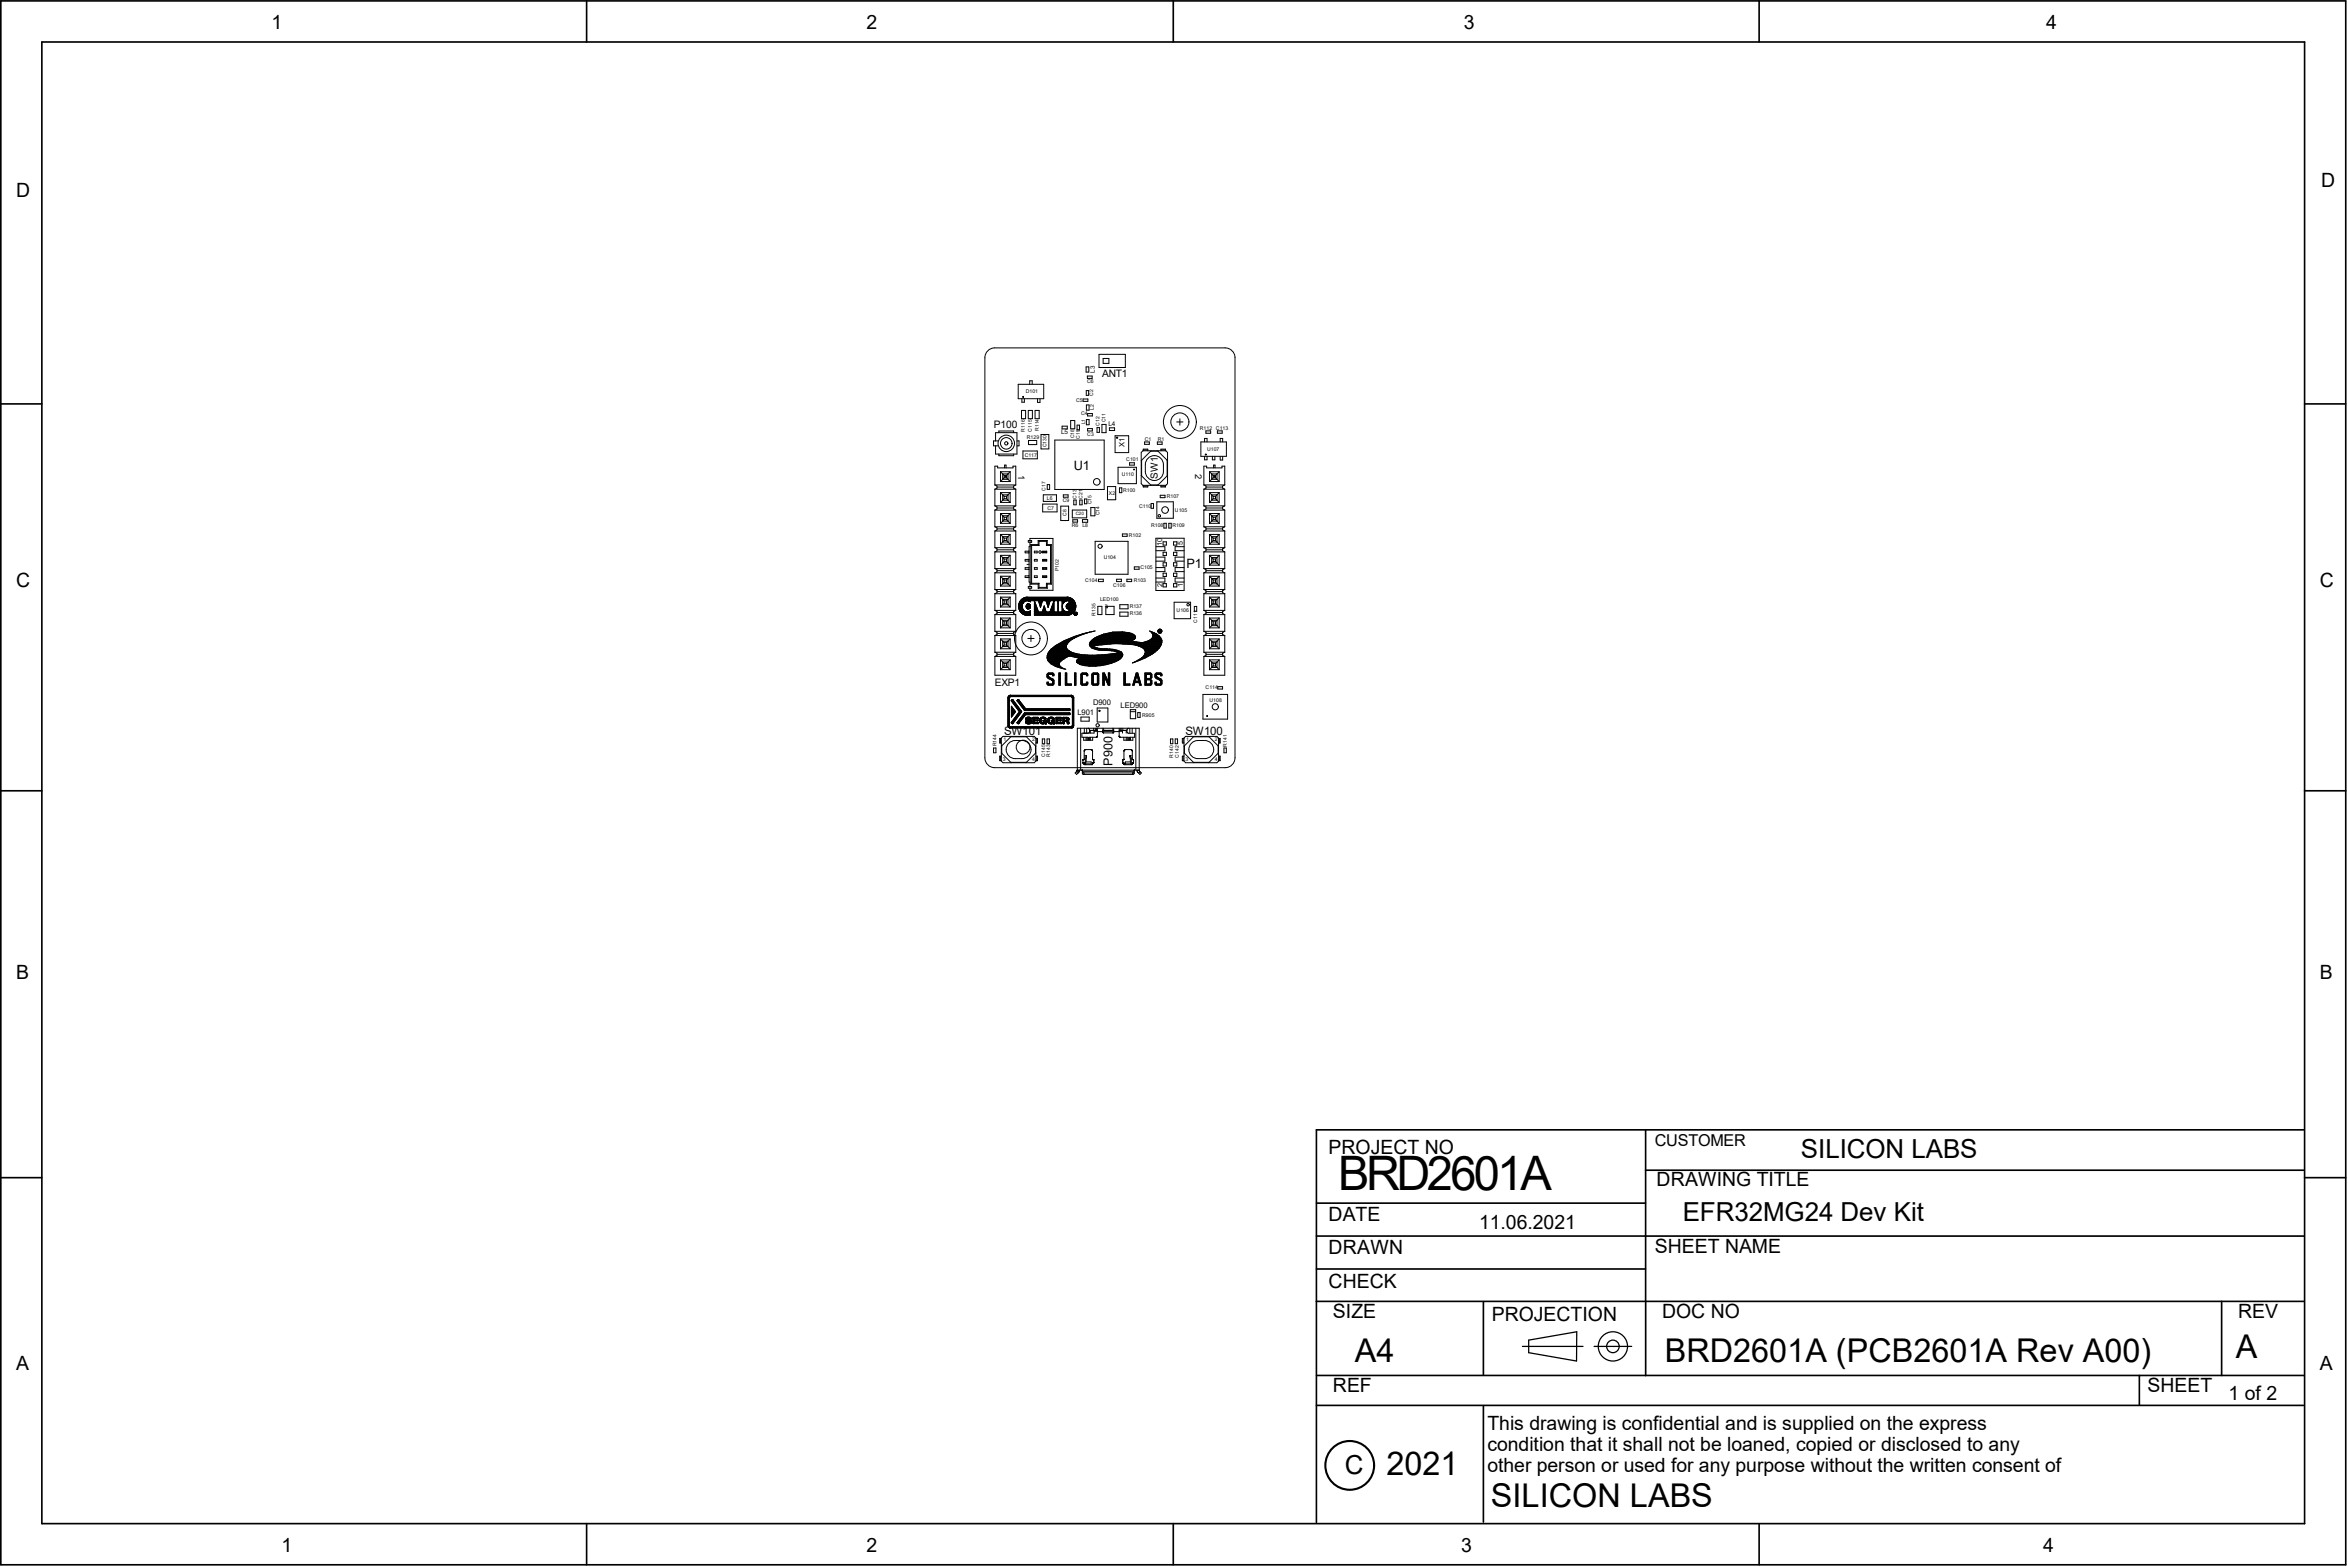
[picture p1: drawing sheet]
<svg xmlns="http://www.w3.org/2000/svg" width="950mm" height="634mm" viewBox="0 0 950 634" stroke-linecap="round" stroke-linejoin="round" font-family="sans-serif">
<defs><g id="words">
<text font-size="19.2" x="541.4" y="481.2">BRD2601A</text>
<g font-size="13.2">
<text x="548.2" y="551">A4</text>
<text x="673.6" y="551">BRD2601A (PCB2601A Rev A00)</text>
<text x="904.6" y="549.5">A</text>
<text x="561.1" y="596.7">2021</text>
<text x="603.3" y="609.7">SILICON LABS</text>
</g>
<g font-size="10.6">
<text x="728.7" y="468.5">SILICON LABS</text>
<text x="680.8" y="494.1">EFR32MG24 Dev Kit</text>
<text x="544.1" y="596.2">C</text>
</g>
<g font-size="7.9">
<text x="109.8" y="11.8">1</text>
<text x="350.5" y="11.8">2</text>
<text x="592.2" y="11.8">3</text>
<text x="828" y="11.8">4</text>
<text x="939.1" y="75.5">D</text>
<text x="6.6" y="79.5">D</text>
<text x="6.6" y="237.7">C</text>
<text x="938.7" y="237.7">C</text>
<text x="6.6" y="396.2">B</text>
<text x="938.7" y="396.2">B</text>
<text x="537.6" y="466.9">PROJECT NO</text>
<text x="670.3" y="479.9">DRAWING TITLE</text>
<text x="537.6" y="493.9">DATE</text>
<text x="598.5" y="497.3">11.06.2021</text>
<text x="537.6" y="507.5">DRAWN</text>
<text x="669.6" y="507">SHEET NAME</text>
<text x="537.6" y="521">CHECK</text>
<text x="539.3" y="533.1">SIZE</text>
<text x="672.5" y="533.1">DOC NO</text>
<text x="905.6" y="533.1">REV</text>
<text x="603.6" y="534.3">PROJECTION</text>
<text x="6.6" y="554.4">A</text>
<text x="938.7" y="554.4">A</text>
<text x="539.3" y="563.1">REF</text>
<text x="868.9" y="563.1">SHEET</text>
<text x="901.7" y="566.6">1 of 2</text>
<text x="601.8" y="578.5">This drawing is confidential and is supplied on the express</text>
<text x="601.8" y="586.9">condition that it shall not be loaned, copied or disclosed to any</text>
<text x="601.8" y="595.4">other person or used for any purpose without the written consent of</text>
<text x="113.9" y="627.9">1</text>
<text x="350.5" y="627.9">2</text>
<text x="591.2" y="627.9">3</text>
<text x="826.6" y="627.9">4</text>
</g>
<text font-size="6.6" x="669.5" y="463.5">CUSTOMER</text>
<g font-size="5.2">
<text x="434.4" y="189.9">U1</text>
<text x="480.1" y="230">P1</text>
</g>
<text font-size="5" x="450.1" y="309.9" transform="rotate(-90 450.1 309.9)">P900</text>
<g font-size="4.7">
<text x="406.2" y="297.4">SW101</text>
<text x="479.6" y="297.4">SW100</text>
</g>
<g font-size="4.2">
<text x="445.9" y="152.3">ANT1</text>
<text x="402.2" y="173.2">P100</text>
<text x="402.6" y="277.5">EXP1</text>
</g>
<text font-size="4" x="468.4" y="193.7" transform="rotate(-90 468.4 193.7)">SW1</text>
<g font-size="3.7">
<text x="483.6" y="191.9" transform="rotate(90 483.6 191.9)">2</text>
<text x="412" y="192.2" transform="rotate(90 412 192.2)">1</text>
</g>
<g font-size="3.1">
<text x="442.3" y="285.1">D900</text>
<text x="453.4" y="286.3">LED900</text>
<text x="435.9" y="289.3">L901</text>
</g>
<text font-size="3" x="454.9" y="180.9" transform="rotate(-90 454.9 180.9)">X1</text>
<g font-size="2.9">
<text x="470.2" y="220.9" transform="rotate(-90 470.2 220.9)">10</text>
<text x="478.6" y="220.6" transform="rotate(-90 478.6 220.6)">5</text>
<text x="470.3" y="237.5" transform="rotate(-90 470.3 237.5)">2</text>
<text x="478.6" y="237.3" transform="rotate(-90 478.6 237.3)">1</text>
</g>
<g font-size="2.6">
<text x="448.5" y="172.5">L4</text>
<text x="429.4" y="175.7">L5</text>
</g>
<text font-size="2.5" x="442.9" y="150.7" transform="rotate(-90 442.9 150.7)">L3</text>
<g font-size="2.1">
<text x="439.8" y="154.9">C6</text>
<text x="415" y="159">D101</text>
<text x="435.4" y="162.6">C5</text>
<text x="437.4" y="167.9">C4</text>
<text x="485.5" y="173.8">R112</text>
<text x="492" y="173.8">C113</text>
<text x="415.5" y="177.7">R129</text>
<text x="439.9" y="176.2">C3</text>
<text x="463.2" y="178.3">C1</text>
<text x="468.4" y="178.3">R1</text>
<text x="414.6" y="184.7">C117</text>
<text x="488.4" y="182.4">U107</text>
<text x="455.7" y="186.7">C101</text>
<text x="453.8" y="192.8">U110</text>
<text x="423.6" y="202.3">L6</text>
<text x="430" y="202.9">C9</text>
<text x="448.7" y="200.2">X2</text>
<text x="454.4" y="199">R100</text>
<text x="472.1" y="201.3">R107</text>
<text x="423.8" y="206.2">C7</text>
<text x="460.9" y="205.3">C110</text>
<text x="475.4" y="207">U105</text>
<text x="433.7" y="213.1">R6</text>
<text x="437.9" y="213.1">L8</text>
<text x="465.7" y="213.3">R108</text>
<text x="474.4" y="213.3">R109</text>
<text x="456.8" y="217.2">R102</text>
<text x="446.6" y="226.3">U104</text>
<text x="461.4" y="230.3">C105</text>
<text x="439.1" y="235.5">C104</text>
<text x="450.4" y="237.5">C106</text>
<text x="458.8" y="235.5">R103</text>
<text x="445.1" y="243.3">LED100</text>
<text x="457.1" y="246">R137</text>
<text x="457.1" y="249">R136</text>
<text x="476.1" y="247.7">U106</text>
<text x="487.8" y="278.9">C114</text>
<text x="489.4" y="283.9">U108</text>
<text x="462.2" y="290.3">R905</text>
<text x="406" y="299.9">1</text>
<text x="417.6" y="299.9">2</text>
<text x="479.9" y="299.9">1</text>
<text x="491.5" y="299.9">2</text>
<text x="405.8" y="307.8">3</text>
<text x="417.6" y="307.8">4</text>
<text x="479.7" y="307.8">3</text>
<text x="491.5" y="307.8">4</text>
</g>
<g font-size="2">
<text x="442.3" y="160.2" transform="rotate(-90 442.3 160.2)">C2</text>
<text x="442.6" y="165.9" transform="rotate(-90 442.6 165.9)">L2</text>
<text x="439.1" y="171.7" transform="rotate(-90 439.1 171.7)">L1</text>
<text x="444.9" y="172.4" transform="rotate(-90 444.9 172.4)">C12</text>
<text x="447.3" y="170.9" transform="rotate(-90 447.3 170.9)">C11</text>
<text x="414.6" y="174.6" transform="rotate(-90 414.6 174.6)">R116</text>
<text x="417.6" y="174.6" transform="rotate(-90 417.6 174.6)">C115</text>
<text x="420.3" y="174.4" transform="rotate(-90 420.3 174.4)">R114</text>
<text x="434.6" y="177.4" transform="rotate(-90 434.6 177.4)">C18</text>
<text x="436.9" y="177.6" transform="rotate(-90 436.9 177.6)">C19</text>
<text x="423.5" y="181" transform="rotate(-90 423.5 181)">C130</text>
<text x="423" y="198.5" transform="rotate(-90 423 198.5)">C17</text>
<text x="435.6" y="201.8" transform="rotate(-90 435.6 201.8)">C13</text>
<text x="438" y="201.7" transform="rotate(-90 438 201.7)">C21</text>
<text x="431.5" y="208.7" transform="rotate(-90 431.5 208.7)">C8</text>
<text x="441.7" y="204.1" transform="rotate(-90 441.7 204.1)">C15</text>
<text x="444.9" y="208.5" transform="rotate(-90 444.9 208.5)">C14</text>
<text x="428.5" y="231" transform="rotate(-90 428.5 231)">P102</text>
<text x="443.3" y="249.2" transform="rotate(-90 443.3 249.2)">R135</text>
<text x="484.4" y="252" transform="rotate(-90 484.4 252)">C111</text>
<text x="403.2" y="301.9" transform="rotate(-90 403.2 301.9)">R144</text>
<text x="496.4" y="302" transform="rotate(-90 496.4 302)">R141</text>
<text x="422.9" y="306.2" transform="rotate(-90 422.9 306.2)">C145</text>
<text x="425" y="306.2" transform="rotate(-90 425 306.2)">R143</text>
<text x="474.6" y="306.6" transform="rotate(-90 474.6 306.6)">R140</text>
<text x="477" y="306.6" transform="rotate(-90 477 306.6)">C142</text>
</g>
<text font-size="1.8" x="435.3" y="208.4">C20</text>
<text font-size="1.5" x="447.2" y="244.3" transform="rotate(90 447.2 244.3)">A</text>
</g></defs>
<g fill="none" stroke="#000" stroke-width=".67">
<path d="M.3 .4h948.8v632.6h-948.8zM16.9 17h915.6v599.4h-915.6zM237.4 .3v16.7M474.7 .3v16.7M711.8 .3v16.7M.3 163.4h16.6M932.5 163.4h16.6M.3 319.9h16.6M932.5 319.9h16.6M665.8 457.1v69.4M932.1 457.1h-399.5v158.8M.3 476.4h16.6"/>
<path d="M665.8 473.4h266.3M932.5 476.4h16.6M532.6 486.7h133.2M532.6 500.1h399.5M532.6 513.4h133.2M532.6 526.5h399.6M600.2 526.6v29.7M665.9 526.5v30M898.9 526.5v30M532.7 556.5h399.5M865.6 556.5v12M532.6 568.6h399.4"/>
<path d="M600.2 568.8v47M237.4 616.4v16.6M474.7 616.4v16.6M711.8 616.4v16.6"/>
</g>
<g fill="none" stroke="#000" stroke-width=".51">
<path d="M616 544.7h24.5M618.5 542.2l19.5-3.4-.1 11.8-19.4-3.4zM645 544.7h15.2"/>
<circle cx="652.6" cy="544.7" r="5.9"/>
<circle cx="652.6" cy="544.7" r="2.54"/>
</g>
<circle cx="546.1" cy="592.8" r="9.9" fill="none" stroke="#000" stroke-width=".85"/>
<g fill="none" stroke="#000" stroke-width=".4">
<path d="M399.7 141.9a4 4 0 0 1 2.8-1.2h93.2a4 4 0 0 1 4 4v161.9a4 4 0 0 1-4 4h-93.2a4 4 0 0 1-4-4v-161.9a4 4 0 0 1 1.2-2.8zM412 155.5h10.3v5.8h-10.3zM416.6 155.5v-1.4h1v1.4M439.4 148.4h1.1v2.1h-1.1zM439.5 158h1v1.9h-1zM440 152.1h1.9v1h-1.9zM444.7 143.3h10.6v5.4h-10.6zM446.3 145h2.4v2h-2.4zM402.8 178.4v-3.4h8.7v8.7h-8.7v-3.3M403.8 178.4h-1.8v2h1.8M404.2 175v-.6h5.9v.6M411.5 178.4h.8v2h-.8"/>
<path d="M413.3 166h1.7v3.4h-1.7zM413.5 161.3v1.4h1v-1.4M416.1 166h1.6v3.4h-1.6zM416.1 178.2h3.4v1.7h-3.4zM418.8 166h1.7v3.4h-1.7zM419.8 161.4v1.4h1v-1.4M421.2 175.8h3.2v5.8h-3.2zM426.8 178h20v20h-20zM429.7 172.4h2.1v1.1h-2.1zM433.2 170.1h1.7v3.4h-1.7zM435.8 172h1v1.9h-1zM438.2 161.4h2v1h-2z"/>
<path d="M439.6 163.8h1.1v2.1h-1.1zM439.6 169.7h1.1v2.1h-1.1zM440.1 173.4h1.9v1h-1.9zM440.1 167.3h1.9v1h-1.9zM443.9 173h.9v1.9h-.9zM445.9 171.7h1.6v3.3h-1.6zM448.9 173.1h2.1v1.1h-2.1zM451.2 176.3h5.5v6.8h-5.5zM463.1 178.8h1.9v1h-1.9zM468.3 178.8h1.9v1h-1.9zM476.1 170.7h2.6M477.4 169.4v2.6"/>
<path d="M485.9 178.8h10.3v5.8h-10.3zM487.4 178.8v-1.4h1v1.4M487.9 174.3h1.9v1h-1.9zM492.6 174.3h1.9v1h-1.9zM493.7 178.8v-1.4h1v1.4M402.5 196.2v-7.6h1.2v.7h6.2v-.7h1.1v7.6M402.5 196.2l.9 .4v.9l-.9 .4M402.5 197.9v6.8M402.5 197.9h8.5M402.5 196.2h8.5M403.4 197.1h6.7M404.2 183.7v.7h5.9v-.7"/>
<path d="M404.8 199.3h3.9M404.8 190.8v4M404.8 199.3v4M404.8 199.3l.9 .9M404.8 194.8h3.9M404.8 190.8h3.9M404.8 190.8l1.5 1.5M405.7 193.9l-.9 .9M406.3 192.3v1M406.3 193.3l-.6 .6M406.3 193.3h1M406.3 192.3h1"/>
<path d="M406.5 189.3v-1.1h.6v1.1M406.5 192.8h.5M406.8 192.6v.5M407.3 192.3v1M407.3 193.3l1.4 1.5M407.9 191.7v2.2h-2.2M407.9 191.7h-2.2v2.2M407.9 191.7l-.6 .6M408.7 190.8v4M408.7 199.3v4M408.7 190.8l-.9 .9M408.7 199.3l-1.4 1.5"/>
<path d="M411 196.2l-.9 .4v.9l.9 .4M411 197.9v6.8M413.9 182.4h5.8v3.2h-5.8zM423.7 196.1h1v1.9h-1zM448.1 196.9h3.3v5.3h-3.3zM452.4 189h7.4v6.7h-7.4zM452.9 197.4h1v1.9h-1zM457 187.2h2v1h-2zM461.7 183l.7-.6h9.3l.7 .6v12.7l-.7 .7h-9.3l-.7-.7zM461.7 192.4l4 4M461.9 186.2v6.3M462.6 196.4v.6h1.8v-.6"/>
<path d="M462.6 196.7h1.8M462.6 182h1.8M462.6 182.4v-.7h1.8v.7M463.4 188a3.7 3.7 0 0 1 3.7-3.7 3.7 3.7 0 0 1 3.6 3.7M463.4 190.7a3.7 3.7 0 0 0 3.7 3.7 3.7 3.7 0 0 0 3.6-3.7M463.4 188v2.7M465.6 196.2h3M465.6 182.5h3M465.7 182.4l-4 4M468.4 182.4l4 4M469.7 196.4v.6h1.9v-.6M469.7 182.4v-.7h1.9v.7"/>
<path d="M469.7 196.7h1.9M469.7 182h1.9M470.7 188v2.7M472.2 186.2v6.3M472.4 192.4l-4 4M487.1 196.2l.9 .4v.9l-.9 .4M487.1 196.2v-7.6h1.1v.7h6.2v-.7h1.2v7.6M487.1 197.9v6.8M487.1 197.9h8.5M487.1 196.2h8.5M487.4 184.6v1.4h1v-1.4M488 197.1h6.7"/>
<path d="M489.4 199.3h3.9M489.4 190.8v4M489.4 199.3v4M489.4 199.3l.9 .9M489.4 190.8l.9 .9M489.4 194.8h3.9M489.4 190.8h3.9M490.2 191.7l.6 .6M490.2 191.7v2.2M490.2 191.7h2.2M490.3 193.9l-.9 .9M490.5 184.6v1.4h1v-1.4"/>
<path d="M490.8 192.3v1M490.8 193.3h1M490.8 192.3h1M490.8 193.3l-.6 .6M491 189.3v-1.1h.6v1.1M491.1 192.8h.5M491.3 192.6v.5M491.8 192.3v1M491.8 193.3l1.5 1.5M492.4 191.7v2.2h-2.2M492.4 191.7l-.6 .6M493.3 190.8v4"/>
<path d="M493.3 199.3v4M493.3 199.3l-1.5 1.5M493.3 190.8l-.9 .9M493.7 184.7v1.4h1v-1.4M495.6 196.2l-.9 .4v.9l.9 .4M495.6 197.9v6.8M402.5 206.4h8.5M402.5 204.7l.9 .4v.8l-.9 .5M402.5 213.1l.9 .4v.9l-.9 .4M402.5 206.4v6.7M402.5 214.8v6.8M402.5 214.8h8.5"/>
<path d="M402.5 213.1h8.5M402.5 204.7h8.5M403.4 214h6.7M403.4 205.5h6.7M404.8 211.7h3.9M404.8 207.7v4M404.8 216.2v4M404.8 207.7l.9 1M404.8 216.2l.9 .9M404.8 216.2h3.9M404.8 207.7h3.9M404.8 203.3h3.9"/>
<path d="M405.7 208.7h2.2v2.1M405.7 217.1v2.2h2.2M405.7 200.2h2.2v2.2M405.7 217.1h2.2v2.2M405.7 200.2v2.2h2.2M405.7 208.7v2.1h2.2M405.7 217.1l.6 .6M405.7 208.7l.6 .6M405.7 200.2l.6 .6M406.3 218.7h1M406.3 200.8v1M406.3 209.3v.9"/>
<path d="M406.3 217.7v1M406.3 218.7l-1.5 1.5M406.3 201.8l-1.5 1.5M406.3 210.2l-1.5 1.5M406.3 217.7h1M406.3 210.2h1M406.3 209.3h1M406.3 200.8h1M406.3 201.8h1M407.3 200.8v1M407.3 209.3v.9M407.3 217.7v1"/>
<path d="M407.3 218.7l.6 .6M407.3 210.2l.6 .6M407.3 201.8l.6 .6M407.8 219.3l.9 .9M407.8 210.8l.9 .9M407.8 202.4l.9 .9M408.7 207.7v4M408.7 216.2v4M408.7 216.2l-1.4 1.5M408.7 207.7l-1.4 1.6M411 204.7l-.9 .4v.8l.9 .5M411 213.1l-.9 .4v.9l.9 .4"/>
<path d="M411 206.4v6.7M411 214.8v6.8M416.1 218.7h1.3v.6h-1.3zM416.7 219.3v1.9h-.3v14.3h.3v1.8M416.7 218.7v-.9h9.3v21h-9.3v-.8M420.1 218.7h3.6M420.1 218.7v1.6M420.1 218.7l.3 .3M420.4 219h3M420.4 219v1.7M421.9 203.9h5.8v3.2h-5.8zM422.1 200.2h5.4v2.6h-5.4z"/>
<path d="M423.4 219v1.7M423.7 218.7l-.3 .3M423.7 218.7v1.6M429.2 204.8h3.2v5.8h-3.2zM430.2 200.2h2v1h-2zM433.9 206.3h5.8v3.2h-5.8zM434.1 210.3h1.9v.9h-1.9zM434.5 202.3h.9v1.9h-.9zM436.9 202.3h.9v1.9h-.9zM438 210.2h2.1v1.1h-2.1zM438.8 201.9h1v1.9h-1zM441.4 205.3h1.6v3.4h-1.6z"/>
<path d="M443.1 219h13.3v13.3h-13.3zM454.1 216h2v1h-2zM465.8 203.7h.9v1.9h-.9zM467.7 217.7h11.4v21.2h-11.4zM468.1 203h6.6v6.7h-6.6zM469.4 200.4h2v.9h-2zM470.6 219.2h1.3v1.3h-1.3zM470.9 211.7h1v1.9h-1zM472.9 211.7h1v1.9h-1zM474.8 219.2h1.4v1.3h-1.4zM487.1 204.7l.9 .4v.8l-.9 .5M487.1 213.1l.9 .4v.9l-.9 .4"/>
<path d="M487.1 206.4h8.5M487.1 206.4v6.7M487.1 214.8v6.8M487.1 214.8h8.5M487.1 213.1h8.5M487.1 204.7h8.5M488 214h6.7M488 205.5h6.7M489.4 211.7h3.9M489.4 207.7v4M489.4 216.2v4M489.4 216.2l.9 .9"/>
<path d="M489.4 207.7l.9 1M489.4 216.2h3.9M489.4 207.7h3.9M489.4 203.3h3.9M490.2 208.7h2.2v2.1M490.2 217.1v2.2h2.2M490.2 200.2h2.2v2.2M490.2 217.1h2.2v2.2M490.2 200.2l.6 .6M490.2 208.7l.6 .6M490.2 217.1l.6 .6M490.2 200.2v2.2h2.2"/>
<path d="M490.2 208.7v2.1h2.2M490.8 218.7h1M490.8 218.7l-1.4 1.5M490.8 210.2l-1.4 1.5M490.8 201.8l-1.4 1.5M490.8 200.8v1M490.8 209.3v.9M490.8 217.7v1M490.8 217.7h1M490.8 210.2h1M490.8 209.3h1M490.8 200.8h1"/>
<path d="M490.8 201.8h1M491.8 200.8v1M491.8 209.3v.9M491.8 217.7v1M491.8 201.8l.6 .6M491.8 210.2l.6 .6M491.8 218.7l.6 .6M492.4 202.4l.9 .9M492.4 210.8l.9 .9M492.4 219.3l.9 .9M493.3 207.7v4M493.3 216.2v4"/>
<path d="M493.3 216.2l-1.5 1.5M493.3 207.7l-1.5 1.6M495.6 204.7l-.9 .4v.8l.9 .5M495.6 213.1l-.9 .4v.9l.9 .4M495.6 206.4v6.7M495.6 214.8v6.8M402.5 221.6l.9 .4v.9l-.9 .4M402.5 230l.9 .5v.8l-.9 .4M402.5 238.5l.9 .4v.9l-.9 .4M402.5 223.3v6.7M402.5 231.7v6.8M402.5 238.5h8.5"/>
<path d="M402.5 230h8.5M402.5 231.7h8.5M402.5 223.3h8.5M402.5 221.6h8.5M403.4 239.3h6.7M403.4 230.9h6.7M403.4 222.4h6.7M404.8 233.1h3.9M404.8 224.7v3.9M404.8 233.1v4M404.8 224.7l.9 .9M404.8 233.1l.9 .9"/>
<path d="M404.8 237.1h3.9M404.8 228.6h3.9M404.8 224.7h3.9M404.8 220.2h3.9M405.7 225.6h2.2v2.1M405.7 234h2.2v2.2M405.7 225.6v2.1h2.2M405.7 234v2.2h2.2M405.7 234l.6 .6M405.7 225.6l.6 .6M406.3 226.2v.9M406.3 234.6v1"/>
<path d="M406.3 227.1l-1.5 1.5M406.3 235.6l-1.5 1.5M406.3 234.6h1M406.3 235.6h1M406.3 226.2h1M406.3 227.1h1M407.3 226.2v.9M407.3 234.6v1M407.3 235.6l.6 .6M407.3 227.1l.6 .6M407.8 227.7l.9 .9M407.8 236.2l.9 .9"/>
<path d="M408.7 224.7v3.9M408.7 233.1v4M408.7 224.7l-1.4 1.5M408.7 233.1l-1.4 1.5M411 221.6l-.9 .4v.9l.9 .4M411 230l-.9 .5v.8l.9 .4M411 238.5l-.9 .4v.9l.9 .4M411 223.3v6.7M411 231.7v6.8M415.6 228.3h.8M416.1 237.3h1.3v.7h-1.3zM416.4 229.7h-1.6v.6h1.6"/>
<path d="M416.4 223h-1.6v.7h1.6M416.4 226.3h-1.6v.7h1.6M416.4 233h-1.6v.6h1.6M417.1 220.3l.3 .4M417.1 220.3h3M417.1 220.3v16M417.1 236.3h3M417.4 220.7h3M417.4 220.7v15.3M417.4 236l-.3 .3M417.4 236h3M418.5 229.6h1.2v.7h-1.2z"/>
<path d="M418.5 223h1.2v.7h-1.2zM418.5 226.3h1.2v.7h-1.2zM418.5 233h1.2v.6h-1.2zM420.1 236.3v1.7M420.1 220.3l.3 .4M420.1 238h3.6M420.4 236v1.6M420.4 236l-.3 .3M420.4 237.6l-.3 .4M420.4 237.6h3M421.8 229.6h1.7v.7h-1.7zM421.8 223h1.7v.7h-1.7z"/>
<path d="M421.8 226.3h1.7v.7h-1.7zM421.8 233h1.7v.6h-1.7zM422 223.1h1.4v.4h-1.4zM422 226.5h1.4v.3h-1.4zM422 229.8h1.4v.4h-1.4zM422 233.1h1.4v.4h-1.4zM423.4 220.7h1.6M423.4 236v1.6M423.4 236h1.6M423.4 236l.3 .3M423.4 237.6l.3 .4M423.7 220.3h1.7"/>
<path d="M423.7 220.3l-.3 .4M423.7 236.3v1.7M423.7 236.3h1.7M425 220.7v15.3M425 236l.4 .3M425.4 220.3l-.4 .4M425.4 220.3v16M444.5 234.3h1.9v1h-1.9zM451.8 234.3h1.9v1h-1.9zM456 234.3h1.9v1h-1.9zM459 229.3h1.9v1h-1.9zM467.7 229.6l3.6 .1v1.5h-3.6"/>
<path d="M467.7 233.8l3.6 .1v1.6h-3.6M467.7 221.2h3.6M467.7 225.4h3.6M470.6 223.4h1.3v1.4h-1.3zM470.6 227.7h1.3v1.3h-1.3zM470.6 231.9h1.3v1.3h-1.3zM470.6 236.1h1.3v1.3h-1.3zM471.3 221.2v1.6h-3.6M471.3 225.4v1.6h-3.6M474.8 223.4h1.4v1.4h-1.4zM474.8 227.7h1.4v1.3h-1.4zM474.8 231.9h1.4v1.3h-1.4z"/>
<path d="M474.8 236.1h1.4v1.3h-1.4zM475.5 222.8h3.6M479.1 221.2h-3.6v1.6M479.1 225.4h-3.6v1.6h3.6M479.1 229.6h-3.6v1.6h3.6M479.1 233.8h-3.6v1.7h3.6M487.1 221.6l.9 .4v.9l-.9 .4M487.1 230l.9 .5v.8l-.9 .4M487.1 238.5l.9 .4v.9l-.9 .4M487.1 223.3v6.7M487.1 231.7v6.8M487.1 238.5h8.5"/>
<path d="M487.1 230h8.5M487.1 231.7h8.5M487.1 223.3h8.5M487.1 221.6h8.5M488 239.3h6.7M488 230.9h6.7M488 222.4h6.7M489.4 233.1h3.9M489.4 224.7v3.9M489.4 233.1v4M489.4 233.1l.9 .9M489.4 224.7l.9 .9"/>
<path d="M489.4 237.1h3.9M489.4 228.6h3.9M489.4 224.7h3.9M489.4 220.2h3.9M490.2 225.6h2.2v2.1M490.2 225.6l.6 .6M490.2 234l.6 .6M490.2 225.6v2.1M490.2 234v2.2h2.2M490.2 234h2.2M490.2 227.7h2.2M490.3 227.7l-.9 .9"/>
<path d="M490.8 235.6l-1.4 1.5M490.8 227.1l-.6 .6M490.8 226.2v.9M490.8 234.6v1M490.8 234.6h1M490.8 235.6h1M490.8 226.2h1M490.8 227.1h1M491.8 226.2v.9M491.8 234.6v1M491.8 227.1l.6 .6M491.8 235.6l.6 .6"/>
<path d="M492.4 227.7l.9 .9M492.4 236.2l.9 .9M492.4 234v2.2M492.4 234l-.6 .6M493.3 224.7v3.9M493.3 233.1v4M493.3 233.1l-.9 .9M493.3 224.7l-1.5 1.5M495.6 221.6l-.9 .4v.9l.9 .4M495.6 230l-.9 .5v.8l.9 .4M495.6 238.5l-.9 .4v.9l.9 .4M495.6 223.3v6.7"/>
<path d="M495.6 231.7v6.8M402.5 248.7h8.5M402.5 246.9h8.5M402.5 255.4l.9 .4v.9l-.9 .4M402.5 246.9l.9 .5v.8l-.9 .5M402.5 240.2v6.7M402.5 248.7v6.7M402.5 257.1v6.8M402.5 240.2h8.5M402.5 255.4h8.5M402.5 257.1h8.5M403.4 247.8h6.7"/>
<path d="M403.4 256.3h6.7M404.8 241.6h3.9M404.8 245.6h3.9M404.8 241.6v4M404.8 250v4M404.8 258.5v4M404.8 258.5l.9 .9M404.8 241.6l.9 .9M404.8 250l.9 .9M404.8 254h3.9M404.8 258.5h3.9M404.8 250h3.9"/>
<path d="M405.7 244.7h2.2M405.7 242.5h2.2v2.2M405.7 242.5v2.2M405.7 250.9v2.2h2.2M405.7 259.4v2.2h2.2M405.7 259.4h2.2M405.7 250.9h2.2M405.7 259.4l.6 .6M405.7 250.9l.6 .6M405.7 242.5l.6 .6M405.7 244.7l-.9 .9M406.3 243.1h1"/>
<path d="M406.3 244.1h1M406.3 243.1v1M406.3 251.5v1M406.3 244.1l-.6 .6M406.3 252.5l-1.5 1.5M406.3 251.5h1M406.3 252.5h1M407.3 243.1v1M407.3 251.5v1M407.3 252.5l.6 .6M407.3 244.1l.6 .6M407.8 253.1l.9 .9"/>
<path d="M407.8 244.7l.9 .9M407.9 250.9v2.2M407.9 259.4v2.2M407.9 250.9l-.6 .6M407.9 259.4l-.6 .6M408.7 241.6v4M408.7 250v4M408.7 258.5v4M408.7 241.6l-1.4 1.5M408.7 250l-.9 .9M408.7 258.5l-.9 .9M411 246.9l-.9 .5v.8l.9 .5"/>
<path d="M411 255.4l-.9 .4v.9l.9 .4M411 240.2v6.7M411 248.7v6.7M411 257.1v6.8M412.1 245.3h.1M412.2 245.2h1.4M412.2 245.4h1.4M412.2 245.3v.2M412.2 245.1h1.4M412.2 245v.3M412.2 245h.1M412.2 245.5h.1"/>
<path d="M412.2 245.5v.3M412.2 244.9h1.4M412.2 245.6h1.4M412.2 245.8h1.4M412.2 244.8v.2M412.2 244.7h1.5M412.2 244.8h.1M412.2 245.8h.1M412.2 245.8v.2M412.2 245.9h1.5M412.2 244.6h1.5M412.2 246h.1"/>
<path d="M412.2 246l.1 .2M412.2 246.1h1.5M412.3 244.4h1.4M412.3 246.2h.1M412.3 246.2l.1 .5M412.3 246.3h1.5M412.3 244.2h1.5M412.3 246.4h1.5M412.3 244.1h1.6M412.3 244.1l-.1 .7M412.4 246.6h1.5M412.4 243.9h1.6"/>
<path d="M412.4 243.8l-.1 .3M412.4 246.7h.1M412.4 246.7l.1 .2M412.5 246.8h1.5M412.5 243.7h1.6M412.5 243.6l-.1 .2M412.5 246.9h.1M412.5 246.9h1.6M412.5 246.9l.1 .2M412.6 247.1h1.7M412.6 247.1l.2 .2M412.7 243.4l-.2 .2"/>
<path d="M412.7 247.3h1.9M412.8 243.2h1.9M412.8 243.2l-.1 .2M412.8 247.3h.1M412.8 243.2h.1M412.8 247.3l.1 .2M412.9 247.4l2 .1M412.9 243l-.1 .2M412.9 243h.1M412.9 247.5h.1M412.9 247.5l.2 .2M413 247.6h2.6"/>
<path d="M413 242.9h21.4M413.1 247.7h.1M413.1 247.7l.1 .2M413.1 247.8h3.8M413.2 242.7h21M413.2 242.7l-.3 .3M413.2 242.7h.1M413.2 247.9h.1M413.2 247.9l.2 .1M413.3 247.9h3.6M413.4 242.5h20.7M413.4 248h.1"/>
<path d="M413.4 242.5l-.2 .1M413.4 248.1l.2 .1M413.4 242.5h.1M413.5 248.1h3.4M413.6 242.4h20.3M413.6 242.4l-.2 .1M413.6 248.2h.1M413.6 242.3v.1M413.6 248.2l.2 .1M413.6 245.3h.1M413.6 245.3v.1M413.6 245.1h.1"/>
<path d="M413.6 245.4v.2M413.6 245.1v.2M413.6 244.9v.1M413.6 245.6h.1M413.6 245v.1M413.6 245.6v.2M413.6 244.8h.1M413.6 244.8v.1M413.6 245.8h.1M413.6 245.8l.1 .1M413.7 244.7l-.1 .1M413.7 244.6v.1"/>
<path d="M413.7 245.9v.1M413.7 246v.1M413.7 244.5h.1M413.7 246.1h.1M413.7 244.5v.1M413.7 248.3h3.2M413.7 246.1l.1 .1M413.7 244.3v.1M413.7 244.4v.1M413.8 246.2h.1M413.8 246.2v.2M413.8 248.3h.1"/>
<path d="M413.8 242.2h19.9M413.8 242.2l-.2 .1M413.8 242.2h.1M413.8 248.3l.2 .1M413.8 244.2v.1M413.8 244.2h.1M413.8 246.4h.1M413.8 246.4l.1 .1M413.9 244.1h.1M413.9 246.5h.1M413.9 244.1l-.1 .1M413.9 246.5v.1"/>
<path d="M413.9 244v.1M413.9 244h.1M413.9 246.6h.1M413.9 246.6l.1 .1M414 248.4l.2 .2M414 248.5h2.9M414 242.1l-.2 .1M414 243.8l-.1 .2M414 243.8h.1M414 246.7v.1M414 246.8h.1M414 246.8l.1 .1"/>
<path d="M414.1 242h19.3M414.1 243.7l-.1 .1M414.1 243.7h.1M414.1 246.9l.1 .1M414.2 243.6l-.1 .1M414.2 242l-.2 .1M414.2 247h.1M414.2 248.6h.1M414.2 243.6h.1M414.2 247l.1 .1M414.2 242h.1M414.2 248.6l.4 .2"/>
<path d="M414.3 243.5l-.1 .1M414.3 243.5l-1.7 .1M414.3 247.1l.1 .1M414.3 248.6h2.6M414.4 243.4l-.1 .1M414.4 247.2h.1M414.4 243.4h.1M414.4 247.2l.2 .1M414.4 241.9l-.2 .1M414.4 241.9h.1M414.4 241.9h18.6M414.5 243.4h-.1"/>
<path d="M414.5 243.4h.1M414.5 243.4h-1.8M414.6 243.3l-.1 .1M414.6 243.3h.1M414.6 247.3h.1M414.6 247.3l.1 .1M414.6 248.8h.1M414.6 241.8l-.2 .1M414.6 241.8h.1M414.6 248.8l.5 .1M414.7 243.2l-.1 .1M414.7 247.4h.1"/>
<path d="M414.7 248.8h2.2M414.7 247.4l.1 .1M414.8 243.2h-.1M414.8 243.2h.1M414.8 247.5h.1M414.9 247.5h.1M414.9 241.7h17.6M414.9 243.1l-.1 .1M415 243.1h-.1M415 247.5h.1M415.1 248.9h.1M415.1 247.5h.1"/>
<path d="M415.1 248.9h.2M415.1 247.6h.5M415.2 245.2h1.7M415.2 245.4h1.7M415.2 245.2v.4M415.2 245.5h.1M415.2 245.5l.1 .2M415.2 245.2h.1M415.2 245.1h1.7M415.2 245.6h1.7M415.2 245.6h.1M415.2 243l-.2 .1"/>
<path d="M415.2 245.1v.1M415.3 243h-2.4M415.3 245.7h.1M415.3 244.9h1.6M415.3 245.8h1.6M415.3 245.7v.1M415.3 244.9l-.1 .2M415.3 245.8h.1M415.3 244.9h.1M415.3 245.8l.1 .1M415.3 248.9h.1M415.4 245.9h1.4"/>
<path d="M415.4 244.7h1.4M415.4 243h-.1M415.4 245.9v.1M415.4 244.7l-.1 .2M415.4 243h.1M415.4 246h.1M415.4 244.7h.1M415.4 244.6v.1M415.4 244.6h.1M415.4 246l.1 .1M415.5 244.6h1.2M415.5 246.1h1.2"/>
<path d="M415.5 243h-.1M415.5 243h.1M415.5 246.1h.1M415.5 246.1l.1 .1M415.5 244.5l-.1 .1M415.6 243h.4M415.6 244.5h.1M415.6 246.2h.1M415.7 246.2v.1M415.7 246.3h.7M415.7 244.4h.7M415.7 244.4h-.1"/>
<path d="M415.7 244.4h.1M415.8 246.3h.1M415.8 243h.1M415.8 244.4h.1M415.9 258.3h2.5M415.9 244.3l-.1 .1M415.9 246.3h.1M415.9 244.3l.5 .1M416 243h.1M416 244.3h.1M416 247.6h.1M416.1 243h.1"/>
<path d="M416.1 244.3h.1M416.2 243.1h.1M416.2 247.6h-.1M416.2 247.6h.1M416.3 246.3h-.1M416.3 243.1h.1M416.4 246.3h-.1M416.4 247.5h-.1M416.4 243.1h.1M416.4 246.3h.1M416.4 244.4h.1M416.5 243.2h.1"/>
<path d="M416.5 246.2l-.1 .1M416.5 244.4l.1 .1M416.6 247.4h-.1M416.6 243.2h.1M416.6 244.5h.1M416.6 243.2h.3M416.6 246.2h-.1M416.6 247.4h.1M416.6 246.1v.1M416.6 246.1h.1M416.6 244.5l.1 .1M416.7 247.4h-.1"/>
<path d="M416.7 243.3h.1M416.7 247.4h.1M416.7 244.6h.1M416.7 247.3v.1M416.7 243.3l.1 .1M416.7 246v.1M416.7 246h.1M416.8 244.7h.1M416.8 247.3h.1M416.8 245.9v.1M416.8 245.9h.1M416.8 244.7v.1"/>
<path d="M416.8 243.4h.1M416.8 243.4l.1 .1M416.8 244.8h.1M416.8 245.8v.1M416.8 244.8l.1 .1M416.9 247.2h.1M416.9 244.9v.2M416.9 244.9v.1M416.9 245.7l-.1 .1M416.9 245h.1M416.9 245.7h.1M416.9 245.6v.1"/>
<path d="M416.9 245.6h.1M416.9 243.5h.1M416.9 245.1h.1M416.9 245.5h.1M416.9 245.5v.1M416.9 245.1v.1M416.9 245.2v.1M416.9 245.3h.1M416.9 247.6h-1.3M416.9 247.4l-.7 .2M416.9 247.3l-.2 .1M416.9 243.1v.4"/>
<path d="M416.9 247.1v1.9l-1.5-.1M416.9 247.1v.1M416.9 245.3v.2M417 243.1h-.1M417.1 257v2.6M418.5 243.1h.1M418.5 246.3h1.2M418.5 244.6h.6M418.5 247.6h15.9M418.5 248.6h14.6M418.5 245.9h1.1M418.5 243.2h.1"/>
<path d="M418.5 247.9h15.6M418.5 247.8h15.8M418.5 247.4h1.7M418.5 247.3h1.6M418.5 247.1h1.5M418.5 246.9h1.5M418.5 244.4h.5M418.5 244.2h.5M418.5 244.1h.4M418.5 243.9h.4M418.5 243.7h.3M418.5 243.6h.2"/>
<path d="M418.5 243.4h.2M418.5 245.1h.8M418.5 244.9h.7M418.5 244.7h.7M418.5 243.1v5.9l13.3-.1M418.5 245.2h.8M418.5 246.4h1.3M418.5 246.6h1.3M418.5 246.8h1.4M418.5 245.8h1M418.5 245.6h1M418.5 245.4h.9"/>
<path d="M418.5 246.1h1.2M418.5 248.8h14.2M418.5 248.5h15M418.5 248.3h15.2M418.5 248.1h15.4M418.6 243.2l1.6 4.3M418.6 243.1h.1M418.7 243l-.1 .1M420.2 247.5h.1M420.2 243.1h.1M420.2 243.1l.8 2.7 .8-2.7M420.2 243.2h1.5"/>
<path d="M420.2 247.6h1.5M420.3 243.4h1.4M420.3 243.6h1.3M420.4 243.7h1.2M420.4 243.9h1.1M420.5 244.1h1M420.5 244.2h.9M420.6 244.4h.8M420.6 244.6h.7M420.7 244.7h.6M420.7 244.9h.5M420.8 245.1h.4"/>
<path d="M420.8 245.2h.3M420.9 245.4h.2M420.9 245.6h.1M421 245.8h.1M421.7 247.5h.1M421.7 247.5l.8-2.4 .8 2.4M421.8 243.1h.1M421.8 247.4h1.4M421.8 247.3h1.4M421.9 247.1h1.2M421.9 246.9h1.2M422 246.8h1"/>
<path d="M422 246.6h1M422.1 246.4h.8M422.1 246.3h.8M422.2 246.1h.6M422.2 245.9h.6M422.3 245.8h.4M422.3 245.6h.4M422.4 245.4h.2M422.5 245.2h.1M423.2 243l.1 .1M423.3 247.5h.1M423.3 243.1h.1"/>
<path d="M423.3 247.5v.1M423.3 247.6h.1M423.3 243.1l.8 2.7 .8-2.7M423.3 243.2h1.5M423.4 243.4h1.4M423.4 243.6h1.3M423.5 243.7h1.2M423.5 243.9h1.1M423.6 244.1h1M423.6 244.2h.9M423.7 244.4h.8M423.7 244.6h.7"/>
<path d="M423.8 244.7h.6M423.8 244.9h.5M423.9 245.1h.4M423.9 245.2h.3M424 245.4h.2M424 245.6h.1M424.1 245.8h.1M424.8 247.6h-1.5M424.8 247.5v.1M424.9 247.4h1.5M424.9 243.1h.1M424.9 247.3h1.5"/>
<path d="M424.9 243v.1M425 247.1h1.4M425 246.9h1.4M425.1 246.8h1.3M425.2 246.6h1.2M425.2 246.4h1.2M425.3 246.3h1.1M425.4 246.1h1M425.4 245.9h1M425.5 245.8h.9M425.5 245.6h.9M425.6 245.4h.8"/>
<path d="M425.7 245.2h.7M425.7 245.1h.7M425.8 244.9h.6M425.8 244.7h.6M425.9 244.6h.5M426 244.4h.4M426 244.2h.4M426.1 244.1h.3M426.2 243.9h.2M426.2 243.7h.2M426.3 243.6h.1M426.3 243.4h.1"/>
<path d="M426.4 243v.1M426.4 243.2h.1M426.4 243.1h.1M426.4 243.2l-1.6 4.3M426.4 243.1v4.4M426.4 243.1v.1M426.4 247.5h.1M426.5 247.6h1.5M428 243v.1M428 247.6h.1M428 243.1h.1M428 247.5h.1"/>
<path d="M428 246.3h.2M428 244.6h.2M428 245.9h.2M428 243.2h.2M428 243.1v4.4M428 247.4h.2M428 247.3h.2M428 247.1h.2M428 246.9h.2M428 244.4h.2M428 244.2h.2M428 244.1h.2"/>
<path d="M428 243.9h.2M428 243.7h.2M428 243.6h.2M428 243.4h.2M428 245.1h.2M428 244.9h.2M428 244.7h.2M428 245.2h.2M428 246.4h.2M428 246.6h.2M428 246.8h.2M428 245.8h.2"/>
<path d="M428 245.6h.2M428 245.4h.2M428 246.1h.2M428.2 243.1v4.4M428.2 247.5h.1M428.2 243.1h.1M428.2 247.6h1.5M429.4 259.9h2.9M429.7 243v.1M429.7 259.7h2.7M429.7 247.6h.1M429.7 243.1v4.4"/>
<path d="M429.8 246.3h.2M429.8 244.6h.1M429.8 245.9h.1M429.8 243.2h1.3M429.8 247.4l1.4 .1M429.8 247.3h1.1M429.8 247.1h.8M429.8 246.9h.6M429.8 244.4h.2M429.8 244.2h.3M429.8 244.1h.3M429.8 243.9h.5"/>
<path d="M429.8 243.6h.8M429.8 245.1h.1M429.8 244.9h.1M429.8 244.7h.1M429.8 245.2h.1M429.8 246.4h.3M429.8 246.6h.4M429.8 246.8h.5M429.8 245.8h.1M429.8 245.6h.1M429.8 245.4h.1M429.8 246.1h.1"/>
<path d="M429.8 245.2v.4M429.8 245v.1M429.8 245h.1M429.8 245.7l.1 .1M429.9 244.8l-.1 .2M429.9 245.8h.1M429.9 244.8h.1M429.9 245.8v.2M429.9 244.7v.1M429.9 244.7h.1M429.9 246h.1M429.9 246v.1"/>
<path d="M429.9 244.5h.1M429.9 246.1h.1M429.9 244.5v.2M429.9 246.1l.1 .2M430 259.5h2.6M430 246.3h.1M430 246.3v.1M430 246.4h.1M430.1 244.2l-.2 .3M430.1 246.4v.1M430.1 244.1v.1M430.1 244.1h.1"/>
<path d="M430.1 246.5h.1M430.1 246.5l.1 .1M430.2 244l-.1 .1M430.2 246.6v.1M430.2 244h.1M430.2 246.7l.1 .1M430.3 243.9l-.1 .1M430.3 259.4h2.5M430.3 246.8h.1M430.3 243.9h.1M430.3 246.8l.1 .1M430.4 243.8h-.1"/>
<path d="M430.4 246.9h.1M430.4 246.9l.1 .1M430.4 243.7v.1M430.5 243.6l-.1 .1M430.5 247h.1M430.5 243.6l-.7 .1M430.5 247l.1 .1M430.5 243.6h.1M430.6 259.2h2.4M430.6 247.1h.1M430.6 243.6h-.1M430.6 243.5v.1"/>
<path d="M430.6 247.1l.2 .1M430.6 259.2h.1M430.6 259.2l-3.5 2M430.7 247.2h.1M430.7 243.4h.1M430.7 243.4l-.1 .1M430.8 247.3h.1M430.8 243.4h-.1M430.8 243.4h-1M430.8 243.3v.1M430.9 247.3h.1M430.9 243.3h-.1"/>
<path d="M430.9 247.3l.2 .1M430.9 243.3h.1M430.9 259.1h2.3M431.1 247.4h.1M431.1 247.4l.1 .1M431.1 243.2l-.2 .1M431.1 243.2h.1M431.2 247.5h.1M431.2 243.2h.1M431.2 243.2h-.1M431.3 247.5h.1M431.3 243.1l-.1 .1"/>
<path d="M431.3 247.5h.2M431.3 243.1h.1M431.3 258.9h2.1M431.4 245.2h3.9M431.4 245.4h.1M431.4 245.4h3.9M431.4 245.2l.1 .4M431.4 245.2h.1M431.4 245.5h.1M431.4 245.5l.1 .1M431.5 245.1h3.8M431.5 245.6h3.8"/>
<path d="M431.5 245l-.1 .2M431.5 245.6h.1M431.5 245h.1M431.5 245.6v.1M431.5 245.7h.1M431.5 244.9v.1M431.5 245.7v.1M431.5 247.5h.1M431.5 244.9h3.8M431.5 245.8h3.7M431.5 244.9h.1M431.5 247.5l.3 .1"/>
<path d="M431.5 245.8h.1M431.5 245.8l.1 .1M431.5 244.8h.1M431.5 244.8v.1M431.5 245.9h.1M431.6 245.9h.1M431.6 244.7h3.6M431.6 245.9h3.6M431.6 244.7h.1M431.6 245.9v.1M431.7 244.6h-.1M431.7 243l-.3 .1"/>
<path d="M431.7 246h.1M431.7 246v.1M431.7 244.6h.1M431.7 246.1h.1M431.7 246.1h3.5M431.7 244.5l3.5 .1M431.7 246.1l.1 .1M431.7 258.7h2M431.8 244.5h-.1M431.8 244.5l-.2 .2M431.8 244.5h.1M431.8 247.6h.1"/>
<path d="M431.8 246.2h.1M431.8 243h-15.8M431.8 243h.1M431.8 247.6h.2M431.8 248.9h.1M431.8 241.6l-17.2 .2M431.8 243h.6M431.8 241.6h.1M431.9 241.6l.7 .1M431.9 246.2h.1M431.9 244.4h3.3M431.9 244.4h.1"/>
<path d="M431.9 246.2l.1 .1M432 246.3h3.1M432 244.4h.1M432 246.3h.1M432.1 244.4h-.1M432.1 248.9h.1M432.1 248.9h-.2M432.1 244.4h.1M432.1 244.3v.1M432.2 258.6h1.8M432.3 244.3l.1 .1M432.3 243h.1"/>
<path d="M432.3 248.9h.1M432.3 247.6h.1M432.3 248.9h-.2M432.4 246.3h-.1M432.4 259.8l-.6 .7M432.4 247.6h.1M432.4 259.7h.1M432.4 246.3h.1M432.4 243h.1M432.5 246.3h.1M432.5 244.4h.1M432.5 247.6h-.1"/>
<path d="M432.5 243h.1M432.5 243h2M432.5 247.6h.1M432.5 243.1h.1M432.5 243.2h2.2M432.5 247.4h2.1M432.5 247.3h2.2M432.5 247.1h2.3M432.5 246.9h2.4M432.5 244.2h2.6M432.5 244.1h2.6M432.5 243.9h2.5"/>
<path d="M432.5 243.7h2.4M432.5 243.6h2.4M432.5 243.4h2.3M432.5 246.4h2.6M432.5 246.6h2.5M432.5 246.8h2.5M432.5 243.1v1.3M432.5 246.3v1.2M432.5 247.5v.1M432.5 258.4h1.7M432.6 241.7l.2 .1M432.8 248.8h.1"/>
<path d="M432.8 248.8l-.5 .1M432.8 241.8h.1M432.8 241.8l.2 .1M432.9 258.2h1.6M433 241.9l.2 .1M433.2 259.1l-.8 .6M433.2 259.1h.1M433.2 248.6l-.4 .2M433.2 242h.1M433.2 248.6h.1M433.3 242l.2 .1M433.4 258.1h1.4"/>
<path d="M433.5 248.5l-.2 .1M433.5 242.1h.1M433.5 242.1l.1 .1M433.5 248.4v.1M433.6 248.3l-.1 .1M433.6 258.7l-.4 .4M433.7 242.2h.1M433.7 248.3h.1M433.7 242.2l.1 .1M433.7 258.7h.1M433.7 257.9h1.5M433.8 258.6h.1"/>
<path d="M433.8 248.2l-.1 .1M433.8 242.3l.1 .1M433.8 248.2h.1M433.9 242.4l.1 .1M434 242.5h.1M434 248.1l-.2 .1M434 242.5l.2 .2M434 248h.1M434.1 257.7h1.5M434.2 247.9l-.2 .2M434.2 242.7l.2 .1M434.2 247.9h.1"/>
<path d="M434.4 247.7l-.2 .2M434.4 242.8h.1M434.4 242.8l.1 .2M434.4 247.7h.1M434.5 247.5l-.1 .2M434.5 243h.1M434.5 247.5h.1M434.5 243l.1 .2M434.6 257.6h1.3M434.6 248.3h1.2M434.6 248.4h.1M434.6 248.4h1.2"/>
<path d="M434.6 248.4v.1M434.6 248.2v.1M434.6 248.1v.4M434.6 248.2h.1M434.6 248.5v.1M434.6 248.1h.1M434.6 248.1h1.2M434.6 248v.1M434.6 248.6l.1 .1M434.6 258.2l-.9 .5M434.6 248.6h1.2M434.6 247.3l-.1 .2"/>
<path d="M434.7 247.3h-.1M434.7 243.2h.1M434.7 243.2l.1 .2M434.7 258.1h.1M434.7 248h.1M434.7 247.9l-.1 .2M434.7 248.7h.1M434.7 247.9h1M434.7 247.9h.1M434.8 248.8h.1M434.8 247.9h-.1M434.8 248.8h.8"/>
<path d="M434.8 247.1l-.1 .2M434.8 243.4h.1M434.8 247.1h.1M434.8 243.4l.1 .2M434.8 257.5l-4.2 1.7M434.8 257.5h.1M434.8 247.8h.1M434.8 247.8l-.1 .1M434.8 248.8l.1 .1M434.9 246.9l-.1 .2M434.9 246.9h.1M434.9 248.9h.1"/>
<path d="M434.9 243.6l.2 .5M434.9 247.8h.6M434.9 247.7l-.1 .1M435 247.7h-.1M435 246.7l-.1 .2M435 246.7h.1M435 248.9h.1M435 257.4h1.3M435.1 246.5l-.1 .2M435.1 244.1l.1 .4M435.1 244.1h.1M435.1 246.5h.1"/>
<path d="M435.1 248.9h.1M435.2 246.2h.1M435.2 246.2l-.1 .3M435.2 247.7h-.2M435.2 244.5h.1M435.2 246h.1M435.2 246v.2M435.2 244.5v.3M435.2 245.8v.2M435.2 244.8h.1M435.2 245.8h.1M435.2 244.8l.1 .2"/>
<path d="M435.3 247.7h.1M435.3 245.5l-.1 .3M435.3 245h.1M435.3 245v.5M435.3 245.5h.1M435.3 248.9h.1M435.4 248.9h-.1M435.4 248.9h-.3M435.4 247.7h.1M435.4 248.9h.1M435.5 247.7l.1 .1M435.5 247.7v.1"/>
<path d="M435.5 248.9h-.1M435.5 257.2h1.1M435.5 247.8h.1M435.6 247.8h.1M435.6 248.8l-.1 .1M435.6 247.8l.1 .1M435.7 248.7v.1M435.7 248.8h-.1M435.7 247.9h.1M435.7 248.7h.1M435.7 247.9v.1M435.7 248h.1"/>
<path d="M435.8 248h.1M435.8 248.6h.1M435.8 248v.1M435.8 248.6l-.1 .1M435.8 248.5h.1M435.8 248.1v.2M435.8 248.1h.1M435.8 248.5l-.1 .1M435.8 248.4v.1M435.8 248.3v.1M435.8 248.4h.1M436 257.1h1"/>
<path d="M436.5 256.9h.9M437.1 256.7h.8M437.3 257l-2.6 1.1M437.3 256.9v.1M437.6 256.6h.8M438.1 256.4h.8M438.7 256.2h.7M439.4 256.1h.5M439.9 255.9h.1M439.9 255.9l-5.1 1.6M440 255.9h.4M440.8 255.8h.1"/>
<path d="M440.8 255.8l-3.5 1.1M440.8 255.8l2.3-.5-3.2 .6M441 259.9h20.2M441.1 259.7h19M441.3 259.5h17.7M441.4 259.4h16.5M441.5 259.2h16.4M441.6 255.6h.1M441.6 259.1l-.8 1.3M441.7 259.1h-.1M441.9 258.9h16.6M442.1 258.7h16.7"/>
<path d="M442.3 255.4h.1M442.4 258.5l-.7 .6M442.6 258.4h16.6M442.8 258.2h16.5M443 258.1l-.6 .4M443 258.1h.1M443.1 258.1h16.3M443.2 258h.1M443.4 257.9h16M443.6 257.7h15.9M443.9 257.6h15.6M443.9 257.6l-.9 .5"/>
<path d="M444 257.5l-.1 .1M444.2 245.3h1.7v3.3h-1.7zM444.3 257.4h15.1M444.8 257.2h14.5M445.2 257.1h13.9M445.6 256.9h13.3M446 256.7h12.8M446.4 256.6h12.1M446.5 256.5l-2.5 1M446.5 256.5h.1M447.1 256.4h11.1M447.4 245.3h3.4v3.3h-3.4z"/>
<path d="M447.9 256.2h9.9M448 245.3v.6h-.4M448.6 256.1h8.6M449.4 255.9h7M450.2 255.8h5M453.1 244.6h3.3v1.7h-3.3zM453.1 247.6h3.3v1.7h-3.3zM454.1 255.6h.1M454.1 255.6l-3.8 .1-3.8 .8M454.1 255.6l2.7 .4M456.8 256h.1M456.8 256l.9 .2"/>
<path d="M457.7 256.2h.1M457.7 256.2l.2 .1M457.9 259.4h.1M457.9 259.2v.2M457.9 259.2h.1M457.9 256.3h.1M457.9 256.3l1.5 1.2M457.9 259.4l4.3 .6M458 259.2h-.1M458 259.2h.1M458.2 259.1h-16.6M458.3 259h.1"/>
<path d="M458.3 259l-.3 .2M458.7 258.8l-.4 .2M458.7 258.8h.1M458.9 258.6l-.2 .2M458.9 258.6h.1M459 258.6h.1M459 258.6h-.1M459.4 258.1l-.3 .4-16.8 .1M459.4 257.5h.1M459.5 257.6l-.1 .5M462.5 259.9h.1M462.5 259.9l-.3 .1"/>
<path d="M462.6 259.9h7.5M463.2 259.7h6.9M463.7 259.5h6.4M464.2 259.4h5.9M464.6 259.2h5.5M464.7 259.2l-2.2 .7M464.7 259.2h.1M465 259.1h5.1M465.2 258.9h4.8M465.4 255.4h.2M465.5 255.5l-.4-.2 .8 .2M465.5 255.5h.1"/>
<path d="M465.5 258.7h4.5M465.5 255.5l.4 .3M465.6 255.6h.4M465.8 258.6h4.1M465.8 258.5l-1.1 .7M465.8 255.8h.6M465.8 258.5h.1M465.9 255.5h.1M465.9 255.5l1 .4M465.9 255.8h.1M465.9 258.4h3.9M465.9 255.9l.3 .2"/>
<path d="M466 255.9h.9M466.1 258.2h3.6M466.1 256.1h1.1M466.2 256.1v.1M466.2 258.1h3.5M466.2 256.2l.3 .7M466.2 256.2h.1M466.2 256.2h1.3M466.3 256.4h1.5M466.3 257.9h3.2M466.4 256.6h1.7M466.4 257.8l-.6 .7"/>
<path d="M466.4 257.7h.1M466.4 256.7h1.9M466.5 257.6h2.7M466.5 256.9v.5M466.5 257.4l-.1 .3M466.5 256.9h2M466.5 257.1h2.2M466.5 257.4h.1M466.5 257.2h2.4M466.5 257.4h2.6M466.9 255.9l1 .6M467.9 256.5h.1"/>
<path d="M467.9 256.5l1 .7M468.4 255.5l.7 .7 .8-.3M468.4 255.4h.4M468.4 255.2h.4M468.4 255.2v.3M468.5 255.5h.3M468.5 255h.3M468.6 255.7h.2M468.6 254.9h.2M468.6 255.9h.2M468.8 254.8v1.1M468.8 255.9h.1"/>
<path d="M468.8 254.7h1M468.8 255.9l1 .1M468.8 254.8h.1M468.8 254.7v.1M468.8 254.7h.1M468.9 257.2h.1M468.9 257.2l.7 .8M469 256h.1M469.1 255.9h.4M469.1 255.7h.3M469.1 254.5l.8 .3 .2 .4M469.1 255.9h.1"/>
<path d="M469.1 254.5l-.7 .7M469.3 255.5v.1M469.3 255.5l-.2 .4M469.3 255.6h.1M469.3 255.6l.1 .1M469.3 255l.2 .1M469.4 255.7h.1M469.4 257.7l-3 .1M469.4 255.7l.1 .2M469.4 254.7l.2 .1M469.4 255h-.3l.3 .2M469.5 255.1h.1"/>
<path d="M469.5 255.2h-.1M469.5 255.1v.1M469.5 255.9h.1M469.6 254.8l.1 .1M469.6 256h.1M469.6 254.8h.1M469.6 258l.4 .7M469.6 255.4l.1 .1M469.7 255.5v.1M469.7 255.6l.1 .2M469.7 254.9h.1M469.7 255.4h.1"/>
<path d="M469.7 255.3v.1M469.7 254.9h.2M469.7 255.3h.1M469.7 254.9l.1 .3M469.7 255h.3M469.8 255.7h.2M469.8 255.2h.3M469.8 255.2l-.1 .1M469.8 255.2h.1M469.8 255.8h.1M469.9 255.9h.1M470 258.7h.1"/>
<path d="M470 258.7l.1 .3M470.1 259h.1M470.1 259v.2M470.1 255.5h-.4M470.1 259.2h.1M470.1 259.2l-.2 1.5M470.1 255.4h-.5M470.1 255.2l-.2 .7M475.1 243.6h6.6v6.7h-6.6zM483.2 245.3h1v2h-1zM487.1 248.7h8.5M487.1 246.9l.9 .5v.8l-.9 .5"/>
<path d="M487.1 255.4l.9 .4v.9l-.9 .4M487.1 246.9h8.5M487.1 240.2v6.7M487.1 248.7v6.7M487.1 257.1v6.8M487.1 240.2h8.5M487.1 255.4h8.5M487.1 257.1h8.5M488 247.8h6.7M488 256.3h6.7M489.4 241.6h3.9M489.4 245.6h3.9"/>
<path d="M489.4 241.6v4M489.4 250v4M489.4 258.5v4M489.4 258.5l.9 .9M489.4 250l.9 .9M489.4 241.6l.9 .9M489.4 254h3.9M489.4 258.5h3.9M489.4 250h3.9M490.2 242.5v2.2h2.2M490.2 250.9h2.2v2.2M490.2 259.4h2.2v2.2"/>
<path d="M490.2 259.4v2.2h2.2M490.2 242.5l.6 .6M490.2 250.9l.6 .6M490.2 259.4l.6 .6M490.2 250.9v2.2h2.2M490.2 242.5h2.2M490.8 243.1h1M490.8 244.1h1M490.8 252.5l-1.4 1.5M490.8 244.1l-1.4 1.5M490.8 243.1v1M490.8 251.5v1"/>
<path d="M490.8 251.5h1M490.8 252.5h1M491.8 243.1v1M491.8 251.5v1M491.8 244.1l.6 .6M491.8 252.5l.6 .6M492.4 253.1l.9 .9M492.4 244.7l.9 .9M492.4 242.5v2.2M492.4 242.5l-.6 .6M493.3 241.6v4M493.3 250v4"/>
<path d="M493.3 258.5v4M493.3 258.5l-1.5 1.5M493.3 250l-1.5 1.5M493.3 241.6l-.9 .9M495.6 246.9l-.9 .5v.8l.9 .5M495.6 255.4l-.9 .4v.9l.9 .4M495.6 240.2v6.7M495.6 248.7v6.7M495.6 257.1v6.8M402.5 265.6v7.6h8.5v-7.6M402.5 263.9l.9 .4v.8l-.9 .5M402.5 263.9h8.5"/>
<path d="M402.5 265.6h8.5M403.4 264.7h6.7M404.8 267v3.9M404.8 267l.9 .9M404.8 262.5h3.9M404.8 267h3.9M404.8 270.9h3.9M405.7 267.9h2.2v2.1M405.7 267.9v2.1h2.2M405.7 267.9l.6 .6M406.3 260v1M406.3 268.5v.9"/>
<path d="M406.3 261l-1.5 1.5M406.3 269.4l-1.5 1.5M406.3 260h1M406.3 261h1M406.3 268.5h1M406.3 269.4h1M407.3 260v1M407.3 268.5v.9M407.3 269.4l.6 .6M407.3 261l.6 .6M407.8 270l.9 .9M407.8 261.6l.9 .9"/>
<path d="M408.7 267v3.9M408.7 267l-1.4 1.5M411 263.9l-.9 .4v.8l.9 .5M423.6 272.8v1.1M423.6 273.8h.7M423.6 273.6h.6M423.6 273.5h.6M423.6 273.3h.6M423.6 273.1h.6M423.6 273h.6M423.6 272.8h2.8M423.6 276.6h.6"/>
<path d="M423.6 276.4h.6M423.6 276.3h.6M423.6 276.1h.6M423.6 273.8h.1M423.6 273.9l.6 .6M423.7 266.1l.1 .8M423.7 266.1h7.5M423.7 276.8h2.7M423.7 266h7.7M423.7 265.8h8M423.7 274h.8M423.7 265.6h8.4"/>
<path d="M423.7 266.3h7.2M423.7 265.5h8.7M423.7 265.3h30.5M423.7 272.6h2.7M423.7 265.2h30.5M423.7 266.5h6.9M423.8 276.9h2.5M423.8 266.6h6.6M423.8 274.1h1M423.8 265h16.3M423.8 266.8h6.3M423.8 266.9h.1"/>
<path d="M423.8 272.5h2.5M423.8 266.9l.4 .6M423.9 264.8h13.6M423.9 267h6M423.9 274.3h1.3M423.9 277.1h2.3M423.9 264.7h12.7M424 267.1h5.7M424 264.5h11.8M424 264.3h11.1M424.1 267.3h5.4M424.1 272.3h1.9"/>
<path d="M424.1 264.2l-.4 1.9M424.1 264.2h10.4M424.2 267.5h5M424.2 274.5h1.3M424.2 267.5l1 1M424.2 273.4l.1 .3M424.2 272.9v.5M424.2 264h9.8M424.2 272.8v.1M424.2 274.5h.1M424.3 273.7h.1M424.3 274.5l1.2 .6"/>
<path d="M424.3 276.7h.1M424.3 273.8l.1 .1M424.3 267.6h4.8M424.3 263.8h9.2M424.4 274.6h1.4M424.4 263.7h8.7M424.5 273.9h.1M424.5 267.8h4.4M424.5 273.9v.1M424.5 274h.1M424.5 263.5l-.4 .7M424.5 274l1.6 .7 .3 .6"/>
<path d="M424.5 263.5h8.4M424.5 263.5h.1M424.6 268h4.2M424.7 263.3h7.9M424.7 263.3h.1M424.8 274.8h1.3M424.8 268.1h3.9M424.8 263.2h7.6M424.9 263h7.3M425 268.3h3.6M425.1 262.8h6.9M425.1 274.9h1.2"/>
<path d="M425.1 268.4h3.5M425.2 268.5h.1M425.2 268.5l2 1.1M425.4 268.6h3.1M425.4 262.5h6.4M425.4 275.1h1M425.5 275.2h.1M425.6 275.2h.1M425.6 262.4h6M425.6 275.2l.2 .2M425.6 268.8h3M425.7 275.3h.7"/>
<path d="M425.8 272.8l.1 .1M425.8 276.7h-1.5M425.8 275.4h.6M425.8 275.4v.1M425.8 275.5l.1 .3M425.8 262.2h5.8M425.8 275.6h.6M425.9 276.6h.1M425.9 273h.5M425.9 276.6h.5M425.9 276.4h.5M425.9 276.3h.5"/>
<path d="M425.9 276.1h.5M425.9 275.9h.5M425.9 275.8h.5M425.9 272.9h.1M425.9 275.8v.8M425.9 273.3h.5M425.9 273.1h.5M425.9 268.9h2.7M426 262h5.5M426.2 269.1h2.4M426.2 261.9h5.3M426.4 275.3v1.4l-.5 .6h-1.7l-.6-.6v-.8h.6v.7"/>
<path d="M426.4 272.8v.6h-.5v-.5M426.4 272.8l-.5-.6h-1.7l-.6 .6M426.4 261.7h5M426.5 269.3h2.2M426.7 261.5h4.7M426.8 269.4h2M426.9 261.4h4.5M427.1 261.2h4.4M427.1 261.2l-1.9 1.5M427.1 261.2h.1M427.1 269.6h1.9M427.2 269.6h.1"/>
<path d="M427.2 269.6l2.4 .8M427.4 261h4.1M427.6 269.8h1.6M427.6 260.9h4M427.9 260.7h3.8M428.1 269.9h1.3M428.2 260.5h3.6M428.5 274h.5M428.5 273.8h.5M428.5 273.6h.5M428.5 273.5h.5M428.5 273.3h.5"/>
<path d="M428.5 273.1h.5M428.5 273h.5M428.5 272.8h.5M428.5 272.6h.5M428.5 275.3h.5M428.5 275.1h.5M428.5 274.9h.5M428.5 274.8h.5M428.5 274.6h.5M428.5 274.5h.5M428.5 274.3h.5M428.5 274.1h.5"/>
<path d="M428.5 272.2h.5v5.1h-.5zM428.5 277.1h.5M428.5 276.9h.5M428.5 276.8h.5M428.5 276.6h.5M428.5 276.4h.5M428.5 276.3h.5M428.5 276.1h.5M428.5 275.9h.5M428.5 275.8h.5M428.5 275.6h.5M428.5 275.4h.5"/>
<path d="M428.5 272.5h.5M428.5 272.3h.5M428.5 260.4h3.4M428.5 268.5l.1 .4M428.6 269h.1M428.6 269l.1 .2M428.6 270.1h1.1M428.7 269.2v.1M428.7 268h.1M428.7 269.3h.1M428.7 268l-.1 .5M428.7 269.3l.2 .2"/>
<path d="M428.8 260.2h3.2M428.9 269.5h.1M428.9 269.5l.5 .4M429 267.6l-.3 .4M429.1 267.6h.1M429.1 270.3h.9M429.1 260h3.1M429.2 267.5l-.1 .1M429.2 267.5h.1M429.4 269.9v.1M429.4 270l.9 .4M429.5 267.2l-.3 .3"/>
<path d="M429.5 267.2h.1M429.6 270.4h.7M429.6 270.4l1.6 .4-.9-.4M430.3 270.4h.1M430.4 270.6h.4M430.5 266.5l-1 .7M430.6 266.5h-.1M431 272.2h.6l.1 4.5h1.8v.6h-2.5zM431 274h.6M431 273.8h.6M431 273.6h.6M431 273.5h.6"/>
<path d="M431 273.3h.6M431 273.1h.6M431 273h.6M431 272.8h.6M431 272.6h.6M431 275.3h.6M431 275.1h.6M431 274.9h.6M431 274.8h.6M431 274.6h.6M431 274.5h.6M431 274.3h.6"/>
<path d="M431 274.1h.6M431 277.1h2.5M431 276.9h2.5M431 276.8h2.5M431 276.6h.6M431 276.4h.6M431 276.3h.6M431 276.1h.6M431 275.9h.6M431 275.8h.6M431 275.6h.6M431 275.4h.6"/>
<path d="M431 272.5h.6M431 272.3h.6M431.4 261.7h.1M431.4 261.4v.1M431.4 261.5v.2M431.4 261.7l.2 .5M431.5 261.2l-.1 .2M431.5 261.2h-.1M431.6 262.2v.1M431.6 262.3l.4 .6M431.6 265.9l-1 .6M431.6 276.7h.1"/>
<path d="M431.7 265.8l-.1 .1M431.7 260.6l-.2 .6M431.8 260.5l-.1 .1M431.9 262.7h-6.7l-.7 .8M432 262.9h.1M432 262.9l.5 .4M432.4 265.5l-.7 .3M432.4 265.5h.1M432.6 263.3h.1M432.6 263.3l.3 .2M432.6 265.4l-.2 .1M432.7 265.4h.1"/>
<path d="M432.7 265.4l3.8 .9M432.9 263.5h.1M432.9 263.5l.1 .1M433 263.6h.1M433 263.6l.2 .1M433.2 265.5h20.9M433.3 263.7h.1M433.3 263.7l.8 .3M433.9 265.6h20.2M434.1 264h.1M434.1 264l1.3 .4M434.6 265.8h19.3"/>
<path d="M434.7 272.2h.6v5.1h-.6zM434.7 274h.6M434.7 273.8h.6M434.7 273.6h.6M434.7 273.5h.6M434.7 273.3h.6M434.7 273.1h.6M434.7 273h.6M434.7 272.8h.6M434.7 272.6h.6M434.7 275.3h.6M434.7 275.1h.6"/>
<path d="M434.7 274.9h.6M434.7 274.8h.6M434.7 274.6h.6M434.7 274.5h.6M434.7 274.3h.6M434.7 274.1h.6M434.7 277.1h.6M434.7 276.9h.6M434.7 276.8h.6M434.7 276.6h.6M434.7 276.4h.6M434.7 276.3h.6"/>
<path d="M434.7 276.1h.6M434.7 275.9h.6M434.7 275.8h.6M434.7 275.6h.6M434.7 275.4h.6M434.7 272.5h.6M434.7 272.3h.6M435.3 266h18.5M435.4 264.4h.1M435.4 264.4l1.2 .3M435.6 267.7h.1M435.6 267.5h16.2"/>
<path d="M435.6 267.3v.4M435.6 267.3h16.5M435.6 267.7v.1M435.6 267.8l.1 .1M435.6 267.8h15.5M435.7 267.9h.1M435.7 267.9l.5 .5M435.7 267.1h16.7M435.8 268h14.9M435.8 267l-.2 .3M435.8 267h16.9M435.9 266.9h.1"/>
<path d="M435.9 268.1h14.3M436 266.1h17.7M436.1 266.8h16.8M436.1 268.3h13.7M436.2 268.4h.1M436.2 268.4l.6 .3M436.3 266.6h16.8M436.4 268.4h12.8M436.5 266.5h16.8M436.5 266.3h.1M436.6 266.3h.1M436.6 266.4l-.7 .5"/>
<path d="M436.6 266.4h.1M436.6 266.3h16.9M436.6 264.7h.1M436.7 268.6h11.9M436.7 264.7l.9 .1M436.8 268.7h.1M436.9 268.7h.1M436.9 268.7l1.9 .6M437 268.8h11M437.3 274h.6M437.3 273.8h.6M437.3 273.6h.6"/>
<path d="M437.3 273.5h.6M437.3 273.3h.6M437.3 273.1h.6M437.3 273h.6M437.3 272.8h2.8M437.3 275.3h.6M437.3 275.1h.6M437.3 274.9h.6M437.3 274.8h.6M437.3 274.6h.6M437.3 274.5h.6M437.3 274.3h.6"/>
<path d="M437.3 274.1h.6M437.3 276.6h.6M437.3 276.4h.6M437.3 276.3h.6M437.3 276.1h.6M437.3 275.9h.6M437.3 275.8h.6M437.3 275.6h.6M437.3 275.4h.6M437.3 272.8l.2 4.3M437.4 276.8h2.7M437.4 272.6h2.6"/>
<path d="M437.5 268.9h9.8M437.5 276.9h2.5M437.5 272.5h2.4M437.6 277.1h2.3M437.6 264.8h.1M437.6 264.8l1.1 .1M437.8 272.3h1.9M437.9 272.9v3.7M437.9 276.6v.1M437.9 276.7h.1M437.9 272.8v.1M438 276.7h.1"/>
<path d="M438 272.8h-.1M438 276.7h1.5M438 272.8h.1M438.1 269.1h8.3M438.7 264.9h.1M438.7 264.9l3.2 .1M438.8 269.3h6.7M438.8 269.3l2.1 .2 4.6-.2M439.5 272.8h.1M439.5 276.7h.1M439.5 272.8l.1 .1M439.6 272.9h.1"/>
<path d="M439.6 276.6v-.7h.5v.8l-.5 .6-2.1-.2M439.6 273h.5M439.6 276.6h.5M439.6 276.4h.5M439.6 276.3h.5M439.6 276.1h.5M439.6 273.3h.5M439.6 273.1h.5M439.9 272.5l-2-.3-.6 .6M439.9 272.5l.2 .3M440.1 272.8v.6h-.5v-.5M440.2 269.4h3.6"/>
<path d="M440.8 260.7h7M440.8 260.6h.1M440.8 260.6l.2 .8M440.8 260.5h8.8M440.8 260.4v.2M440.8 260.9h5.2M440.8 260.4h29.2M440.9 261h3.4M440.9 260.2h29.1M440.9 261.2h2.3M441 260h29.1M441 261.4l.7 .6"/>
<path d="M441.1 261.5h1.4M441.3 261.7h1.5M441.5 261.9h1.6M441.6 262h2M441.7 262v.1M441.7 262.1l.5 .2M441.8 274h.6M441.8 273.8h.6M441.8 273.6h.6M441.8 273.5h.6M441.8 273.3h.6M441.8 273.1h.6"/>
<path d="M441.8 273h.6M441.8 272.8h2.8M441.8 275.3h.6M441.8 275.1h.6M441.8 274.9h.6M441.8 274.8h.6M441.8 274.6h.6M441.8 274.5h.6M441.8 274.3h.6M441.8 274.1h.6M441.8 272.8v3.9l.5 .6h1.7l.6-.6v-3.9M441.8 276.6h.6"/>
<path d="M441.8 276.4h.6M441.8 276.3h.6M441.8 276.1h.6M441.8 275.9h.6M441.8 275.8h.6M441.8 275.6h.6M441.8 275.4h.6M441.8 276.8h2.7M441.9 272.6h2.6M441.9 265h.1M441.9 262.2h2.2M441.9 276.9h2.5"/>
<path d="M442 272.5h2.4M442.1 277.1h2.2M442.2 262.3h.1M442.2 262.3l2.5 .7M442.2 272.3h1.9M442.2 262.4h3M442.3 272.9h.1M442.4 276.6v.1M442.4 272.9v3.7M442.4 272.9h-.1M442.4 276.7h.1M442.4 261.4h.1"/>
<path d="M442.4 272.8v.1M442.4 261.4v.1M442.4 261.5h.1M442.4 272.8h.1M442.4 276.7h1.5M442.4 261.3v.1M442.4 261.5l.2 .1M442.4 261.3l-1.4 .1M442.5 261.3h.1M442.5 261.3h-.1M442.6 261.6h.1M442.6 261.6l.5 .3"/>
<path d="M442.7 262.5h5.5M443.1 262.7h7.1M443.1 261.9h.1M443.2 261.9l.9 .3M443.8 265h10.5M443.8 262.8h7.4M444 276.7h-.1M444 272.8v.1M444 272.9v3.7M444 274h.6M444 273.8h.6M444 273.6h.6"/>
<path d="M444 273.5h.6M444 273.3h.6M444 273.1h.6M444 273h.6M444 275.3h.6M444 275.1h.6M444 274.9h.6M444 274.8h.6M444 274.6h.6M444 274.5h.6M444 274.3h.6M444 274.1h.6"/>
<path d="M444 276.6h.6M444 276.4h.6M444 276.3h.6M444 276.1h.6M444 275.9h.6M444 275.8h.6M444 275.6h.6M444 275.4h.6M444.1 262.2h.1M444.1 262.2l1.3 .2M444.4 272.5l-2.1-.3-.5 .6M444.4 272.5l.2 .3"/>
<path d="M444.6 263h7.2M444.7 263l1.4 .1M445.4 262.4h.1M445.5 269.3h.1M445.5 262.4l2 .1M445.9 264.9l-4 .1M445.9 264.9h.1M446.1 263.1h.1M446.1 263.1h1.1M446.2 274h1.4M446.2 273.8h1.3M446.2 273.6h1.2"/>
<path d="M446.2 273.5h1.2M446.2 273.3h1.1M446.2 273.1h1M446.2 273h1M446.2 272.8h.9M446.2 272.6h.8M446.2 275.3h.6M446.2 275.1h.6M446.2 274.9h.6M446.2 274.8h.6M446.2 274.6h.6M446.2 274.5h.6"/>
<path d="M446.2 274.3h.6M446.2 274.1h.6M446.2 277.1h.6M446.2 276.9h.6M446.2 276.8h.6M446.2 276.6h.6M446.2 276.4h.6M446.2 276.3h.6M446.2 276.1h.6M446.2 275.9h.6M446.2 275.8h.6M446.2 275.6h.6"/>
<path d="M446.2 275.4h.6M446.2 272.5h.7M446.2 272.3h.7M446.9 264.8h7.4M447 274l-.2 3.3h-.6v-5.1h.6l1.5 3.3M447 274l1.4 3.3h.6v-5.1h-.6v3.3M447 274h.1M447 274.1h.7M447.1 274.3h.6M447.2 274.5h.6M447.2 263.1h.1M447.2 263.1l.9 .1"/>
<path d="M447.2 274.6h.7M447.3 274.8h.7M447.4 274.9h.6M447.5 275.1h.6M447.5 275.3h.7M447.6 275.4h.7M447.7 268.9h.1M447.7 268.9l-2.2 .4M447.7 275.6h1.3M447.8 275.8h1.2M447.8 275.9h1.2M447.9 276.1h1.1"/>
<path d="M447.9 262.5l1.1 .1M448 276.3h1M448 276.4h1M448.1 263.2h4.3M448.1 263.2l1.6 .1M448.1 276.6h.9M448.2 276.8h.8M448.3 276.9h.7M448.3 275.5v.1M448.3 275.6h.1M448.3 277.1h.7M448.4 275.6h.1"/>
<path d="M448.4 274h.6M448.4 273.8h.6M448.4 273.6h.6M448.4 273.5h.6M448.4 273.3h.6M448.4 273.1h.6M448.4 273h.6M448.4 272.8h.6M448.4 272.6h.6M448.4 275.3h.6M448.4 275.1h.6M448.4 274.9h.6"/>
<path d="M448.4 274.8h.6M448.4 274.6h.6M448.4 274.5h.6M448.4 274.3h.6M448.4 274.1h.6M448.4 275.4h.6M448.4 272.5h.6M448.4 272.3h.6M448.6 264.7h5.6M449 262.6h.1M449.1 262.6l1.6 .1M449.5 264.6h.1"/>
<path d="M449.5 264.6l-3.5 .3M449.7 268.3h.1M449.7 268.3l-2 .6M449.7 263.3h.1M449.7 263.3l2.6 .6M450 264.5h4.2M450.2 263.3h2.6M450.7 262.7h.1M450.7 262.7l1.6 .4M451.1 264.3h3M451.2 263.5h2M451.4 267.7l-1.7 .6"/>
<path d="M451.7 264.2l-2.2 .4M451.7 264.2h.1M451.8 263.7h1.7M452.1 264.2h1.9M452.2 263.8h1.5M452.3 263.1h.1M452.3 263.1l1 .5M452.3 263.9h.1M452.4 267.2l-.9 .4h-15.9M452.4 267.1v.1M452.4 263.9h.1M452.5 263.9v.1"/>
<path d="M452.5 264.1l-.8 .1M452.5 264h.1M452.5 264h1.3M452.7 267l-.3 .1M452.7 266.9v.1M452.8 266.9h-.1M452.8 266.8v.1M453.2 266.5l-.4 .3M453.3 266.5h-.1M453.3 263.6h.1M453.3 263.6l.3 .2M453.6 263.8h.1"/>
<path d="M453.7 263.8h.1M453.7 263.8l.6 1M454.1 260.5h15.8M454.3 265.1l-1 1.4M454.3 264.9h.1M454.3 264.9v.2M454.3 264.8v.1M454.7 274h.6M454.7 273.8h.6M454.7 273.6h.6M454.7 273.5h.6M454.7 273.3h.6"/>
<path d="M454.7 273.1h.6M454.7 273h.6M454.7 272.8h.6M454.7 272.6h.6M454.7 275.3h.6M454.7 275.1h.6M454.7 274.9h.6M454.7 274.8h.6M454.7 274.6h.6M454.7 274.5h.6M454.7 274.3h.6M454.7 274.1h.6"/>
<path d="M454.7 277.1h2.5M454.7 276.9h2.5M454.7 276.8h2.5M454.7 276.6h.6M454.7 276.4h.6M454.7 276.3h.6M454.7 276.1h.6M454.7 275.9h.6M454.7 275.8h.6M454.7 275.6h.6M454.7 275.4h.6M454.7 272.5h.6"/>
<path d="M454.7 272.3h.6M455.3 276.6v-4.4h-.6v5.1h2.5v-.6h-1.8M455.3 276.6v.1M455.3 276.7h.1M455.4 276.7h.1M456.9 260.7h13M458.3 260.8l-7-.4-8.8 .9M458.3 260.8h.1M458.3 277.1h.6M458.3 260.8l1.4 .3M458.4 268.1h.1M458.4 276.9h.6"/>
<path d="M458.4 276.8h.6M458.5 276.6h.6M458.5 268.1h.1M458.5 276.4h.6M458.6 276.3h.6M458.6 276.1h2.8M458.7 275.9h2.7M458.7 275.8h2.6M458.7 260.9h11.1M458.8 275.6h2.5M458.8 268h.1M458.8 275.4h.6"/>
<path d="M458.9 275.3h.5M458.9 275.1h.6M458.9 274.9h.6M459 274.8h.6M459 274.6h.6M459.1 274.5h.6M459.1 274.3h.6M459.2 276.2l-.3 1.1h-.6l1.4-5.1h.6l1.5 5.1h-.6l-.3-1.1M459.2 276.2h.1M459.2 267.8h.1M459.2 267.8l-1 .4 .3-.1M459.2 274.1h.5"/>
<path d="M459.2 274h.6M459.2 276.1v.1M459.3 273.8h.5M459.3 273.6h.6M459.4 275.5h.1M459.4 273.5h.5M459.4 275.4v.1M459.4 275.5v.1M459.4 273.3h1.2M459.4 275.6h1.2M459.5 267.6h.3M459.5 273.1h1.1"/>
<path d="M459.5 273h1M459.5 261h10.2M459.6 272.8h.9M459.6 272.6h.9M459.7 272.5h.7M459.7 261.1h.1M459.7 272.3h.7M459.7 261.1l1 .3M459.8 267.5h.5M460 273.4l-.6 2M460 273.3v.1M460 273.3h.1"/>
<path d="M460 267.3h.7M460.1 273.3h.1M460.1 273.4l.6 2M460.1 273.3v.1M460.1 273.5h.6M460.2 261.2h9.5M460.2 273.6h.5M460.2 273.8h.6M460.3 274h.5M460.3 267.1h.8M460.3 274.1h.6M460.4 274.3h.5"/>
<path d="M460.4 274.5h.6M460.5 274.6h.5M460.5 274.8h.6M460.5 274.9h.6M460.6 267h.9M460.6 275.1h.6M460.6 275.3h.6M460.6 275.5v.1M460.7 275.4h.5M460.7 275.5h.1M460.7 261.4h8.9M460.7 261.4h.1"/>
<path d="M460.8 261.4l.9 .4M460.9 276.2h.1M460.9 266.8h1M460.9 276.3h.6M460.9 267.2h.1M460.9 267.2l-2.4 .9M460.9 276.4h.6M461 276.6h.6M461 276.8h.6M461.1 276.9h.6M461.1 277.1h.6M461.1 266.6h1.2"/>
<path d="M461.1 261.5h8.4M461.4 266.5h1.3M461.6 261.7h7.8M461.7 266.3h1.3M461.7 261.8h.1M461.8 261.8l.8 .5M461.9 261.9h7.3M462 266.1h1.4M462 266.1l-2.8 1.7M462.1 266.1h.1M462.1 262h7M462.2 266h1.5"/>
<path d="M462.2 260h.1M462.4 265.8h1.6M462.4 262.2h6.6M462.5 265.6h1.8M462.6 262.3h.1M462.6 262.3l.5 .6M462.7 262.4h6.2M462.7 265.5l-.6 .6M462.7 265.5h1.9M462.7 265.5h.1M462.8 265.3h2.1M462.8 262.5h5.9"/>
<path d="M462.9 265.2h2.3M463 262.7h5.6M463 265h2.5M463.1 264.8h2.7M463.1 262.8h5.3M463.1 262.9h.1M463.2 262.9l.2 .4M463.2 264.7h2.9M463.2 263h5M463.3 274h.5M463.3 273.8h.5M463.3 273.6h.5"/>
<path d="M463.3 273.5h.5M463.3 273.3h.5M463.3 273.1h.5M463.3 273h.5M463.3 272.8h2.8M463.3 272.6h2.7M463.3 275.3h.5M463.3 275.1h.5M463.3 274.9h2.4M463.3 274.8h2.2M463.3 274.6h2.3M463.3 274.5h2.5"/>
<path d="M463.3 274.3h.5M463.3 274.1h.5M463.3 277.1h2.5M463.3 276.9h2.6M463.3 276.8h2.7M463.3 276.6h.5M463.3 276.4h.5M463.3 276.3h.5M463.3 276.1h.5M463.3 275.9h.5M463.3 275.8h.5M463.3 275.6h.5"/>
<path d="M463.3 275.4h.5M463.3 272.5h2.6M463.3 272.3h2.3M463.3 264.5h3M463.3 263.2h4.7M463.3 266.2l-2.4 1M463.3 264.4l-.6 1.1M463.3 264.3h3.3M463.3 264.4h.1M463.4 264.2h3.4M463.4 264h3.6M463.4 263.7h4.1"/>
<path d="M463.4 263.8h3.9M463.4 263.3h.1M463.4 263.3h4.5M463.4 263.5h4.3M463.4 263.3l-.1 1.1M463.8 276.6h.1M463.8 275.1v1.5M463.8 274.4h.1M463.8 276.6l.1 .1M463.9 272.8l-.1 1.6M463.9 275.1h-.1M463.9 276.7h.1"/>
<path d="M463.9 275v.1M463.9 274.5h.1M463.9 272.8h.1M463.9 276.7h1.5M463.9 275h1.5M465.3 265.1l-2 1.1M465.3 265.1h.1M465.4 272.8h.1M465.4 274.5h.1M465.4 272.8l.1 1.6M465.4 276.7h.1M465.4 275l.1 .1"/>
<path d="M465.5 275.1h.1M465.5 274.4h.1M465.5 276.6v.1M465.5 274h.6M465.5 273.8h.6M465.5 273.6h.6M465.5 273.5h.6M465.5 273.3h.6M465.5 273.1h.6M465.5 273h.6M465.5 275.3h.5M465.5 275.1h.3"/>
<path d="M465.5 274.3h.4M465.5 274.1h.6M465.5 276.6h.6M465.5 276.4h.6M465.5 276.3h.6M465.5 276.1h.6M465.5 275.9h.6M465.5 275.8h.6M465.5 275.6h.6M465.5 275.4h.6M465.5 275.1v1.5M465.5 276.6h.1"/>
<path d="M465.5 274.8h.1M465.5 274.8l.6 .5-.3 1.7M466.1 272.8l-.6-.6h-2.2v5.1l2.5-.3M466.1 274.2l-.6 .5M466.1 272.8v1.4M466.1 264.6l-.8 .5M466.2 264.6h-.1M466.7 264.2l-.5 .4M466.7 264.2h.1M467.3 273.8h.7M467.3 273.6h.6M467.3 273.5h.6"/>
<path d="M467.3 273.3h.6M467.3 273.1h.6M467.3 273h.6M467.3 272.8h2.8M467.3 276.6h.6M467.3 276.4h.6M467.3 276.3h.6M467.3 276.1h.6M467.3 273.8l.6 .7M467.3 272.8v1M467.4 276.8h2.7M467.4 274h.8"/>
<path d="M467.4 272.6h2.7M467.5 274.1h1M467.5 276.9h2.5M467.5 263.7l-.8 .5M467.5 263.7h.1M467.5 263.6v.1M467.5 272.5h2.5M467.6 277.1h2.2M467.6 274.3h1.3M467.8 272.3h1.9M467.8 274.5h1.4M467.9 276.6v-.7h-.6v.8"/>
<path d="M467.9 276.6h.1M467.9 273.4v.3M467.9 272.9v.5M467.9 274.5h.1M467.9 272.8v.1M467.9 274.5l.1 .1M467.9 273.7h.1M468 273.8l.1 .1M468 274.6h.1M468 274.6l1.2 .5M468.1 274.6h1.4M468.1 273.9h.1"/>
<path d="M468.2 273.9v.1M468.2 274h.1M468.2 274l1.5 .7M468.2 263l-.7 .6M468.3 263h-.1M468.5 274.8h1.3M468.8 274.9h1.2M468.9 262.3l-.6 .7M468.9 262.3h.1M469.1 275.1h1M469.2 275.1l.1 .1M469.3 275.2h.1"/>
<path d="M469.3 275.2l.2 .2M469.4 275.3h.7M469.5 272.8h.1M469.5 275.4h.1M469.5 261.5l-.6 .8M469.5 276.7h-1.5M469.5 275.4h.6M469.5 261.5h.1M469.5 275.4v.1M469.5 275.5v.3M469.5 272.8v.1M469.5 275.6h.6"/>
<path d="M469.5 276.7h.1M469.5 275.8h.6M469.5 275.8l.1 .8M469.5 275.8h.1M469.6 273.3h.5M469.6 273.1h.5M469.6 273h.5M469.6 276.6h.5M469.6 276.4h.5M469.6 276.3h.5M469.6 276.1h.5M469.6 275.9h.5"/>
<path d="M469.7 274.7h.1M469.7 274.7l.4 .6M469.9 260.7h.1M469.9 260.7l-.4 .8M470.1 275.3v1.4l-.5 .6h-1.7l-.6-.6M470.1 272.8v.6h-.5l-.1-.5M470.1 272.8l-.5-.6h-1.7l-.6 .6M487.1 263.9l.9 .4v.8l-.9 .5M487.1 265.6v7.6h8.5v-7.6M487.1 263.9h8.5M487.1 265.6h8.5M488 264.7h6.7"/>
<path d="M489.4 267v3.9M489.4 267l.9 .9M489.4 262.5h3.9M489.4 267h3.9M489.4 270.9h3.9M490.2 267.9h2.2v2.1M490.2 267.9v2.1h2.2M490.2 267.9l.6 .6M490.8 269.4l-1.4 1.5M490.8 261l-1.4 1.5M490.8 260h1M490.8 261h1"/>
<path d="M490.8 268.5h1M490.8 269.4h1M490.8 260v1M490.8 268.5v.9M491.8 260v1M491.8 268.5v.9M491.8 261l.6 .6M491.8 269.4l.6 .6M492.4 261.6l.9 .9M492.4 270l.9 .9M492.7 277.8h2v1h-2zM493.3 267v3.9"/>
<path d="M493.3 267l-1.5 1.5M495.6 263.9l-.9 .4v.8l.9 .5M404.8 298.7v1.9M405.1 298.7h-.6v1.9h.6M405.8 297.9h12.7l.6 .7v9.3l-.6 .7h-12.7l-.7-.7v-9.3zM407.8 292h.6M407.8 291.9h.6M407.8 292.7h.6M407.8 292.5h.6M407.8 292.8h.6M407.8 290.6h.6M407.8 290.5h.6"/>
<path d="M407.8 290.8h.6M407.8 291.6h.6M407.8 291.4h.6M407.8 290.9h.6M407.8 291h.6M407.8 288.6h.6M407.8 288.7h.6M407.8 289h.6M407.8 289.1h.6M407.8 287.4h.6M407.8 287.5h.6M407.8 287.1h.6"/>
<path d="M407.8 287h.6M407.8 286.8h.6M407.8 291.2h.6M407.8 291.3h.6M407.8 291.7h.6M407.8 292.4h.6M407.8 292.3h.6M407.8 292.1h.6M407.8 290.1h.6M407.8 290.2h.6M407.8 290.4h.6M407.8 289.7h.6"/>
<path d="M407.8 289.8h.6M407.8 289.9h.6M407.8 288.2h.6M407.8 288.3h.6M407.8 289.3h.6M407.8 289.4h.6M407.8 289.5h.6M407.8 287.8h.6M407.8 286.4h.6M407.8 286.1h.6M407.8 286h.6M407.8 285.7h.6"/>
<path d="M407.8 287.6h.6M407.8 287.2h.6M407.8 286.5h.6M407.8 288h.6M407.8 283h.6M407.8 283.1h.6M407.8 284.6h.6M407.8 284.4h.6M407.8 284.8h.6M407.8 285.3h.6M407.8 285.2h.6M407.8 285.1h.6"/>
<path d="M407.8 284.2h.6M407.8 284h.6M407.8 283.8h.6M407.8 283.6h.6M407.8 283.4h.6M407.8 288.4h.6M407.8 288.9h.6M407.8 293.5h.6M407.8 293.3h.6M407.8 292.9h.6M407.8 293.1h.6M407.8 293.2h.6"/>
<path d="M407.8 282.3l.1 11.4M407.8 286.7h.6M407.8 286.3h.6M407.8 285.9h.6M407.8 285.6h.6M407.8 285.5h.6M407.8 282.5h.6M407.8 282.3h.6M407.8 282.6h.6M407.8 282.7h.6M407.8 282.9h.6M407.8 283.3h.6"/>
<path d="M407.8 283.7h.6M407.8 284.1h.6M407.8 284.5h.6M407.8 284.9h.6M407.8 287.9h.6M407.8 293.6h.6M407.8 282.2h.6M407.9 293.7v.1M407.9 282.1l-.1 .2M407.9 282.1h.1M407.9 293.8h.6M407.9 293.8v.1"/>
<path d="M407.9 282.1h.6M407.9 282v.1M407.9 282h.1M407.9 293.9h.1M407.9 293.9h.7M407.9 281.9h.7M407.9 293.9l.1 .1M408 294h.1M408 281.9l-.1 .1M408 294h26.3M408 294v.1M408 281.8h26.3"/>
<path d="M408 281.8v.1M408 294.1l.1 .1M408 281.7v.1M408.1 294.2h26.1M408.1 294.2l.1 .1M408.1 281.6h26.1M408.2 294.3l.1 .1M408.2 294.3h25.9M408.2 281.5l-.2 .2M408.2 281.5h25.9M408.3 281.5h-.1M408.3 294.4l.1 .1"/>
<path d="M408.3 281.4v.1M408.4 294.4h25.5M408.4 281.4h-.1M408.4 293.5v.1M408.4 293.6h.1M408.4 282.3h.1M408.4 282.2v11.4M408.4 293.6v.1M408.4 282.2h.1M408.4 293.7l.1 .1M408.4 294.5h.1M408.4 281.4h.1"/>
<path d="M408.4 281.4h25.5M408.4 293.7h.1M408.4 282.1h.1M408.5 282.1l-.1 .1M408.5 293.8h.1M408.5 294.5h.1M408.5 282.1h.1M408.5 282v.1M408.5 281.3l-.1 .1M408.6 293.9h.1M408.6 281.3h-.1M408.6 281.9l-.1 .1"/>
<path d="M408.6 281.9h.1M408.6 281.9l-.1 .2M408.6 294.5l.1 .1M408.6 293.9l.2 .1M408.7 294h.1M408.7 294.6h24.9M408.7 281.3h-.1M408.7 281.9h.1M408.8 281.3h24.7M408.8 281.3h-.1M408.8 281.8h-.1M408.8 294h.1"/>
<path d="M408.8 281.8h.1M408.9 281.8h-.1M408.9 281.3h-.1M409 298.1h6.3M409.1 297.9l-4 4M409.2 292.4h.9M409.2 292.3v.1M409.2 283.5h.1M409.2 283.4v.1M409.2 283.4h.1M409.2 283.4h.8M409.2 292.4v.1"/>
<path d="M409.2 283.5h.9M409.2 292.5h.1M409.2 292.3h.1M409.2 283.6h.1M409.2 283.3v.1M409.2 288.6h1.1M409.2 288.8h1M409.2 289.1h.8M409.2 288.4h1.3M409.2 287.4h1.3M409.2 287.1h1.1M409.2 287h1"/>
<path d="M409.2 286.7h.8M409.2 289.7h.3M409.2 289.9h.2M409.2 288.2h1.4M409.2 288h1.7M409.2 289.3h.6M409.2 289.5h.5M409.2 287.8h1.6M409.2 287.6h1.4M409.2 286.5h.6M409.2 286.3h.5M409.2 286.2h.4"/>
<path d="M409.2 286.1h.3M409.2 285.9h.2M409.2 285.8h.1M409.2 285.7l1.7 2.2-1.7 2.2zM409.2 287.7h1.5M409.2 287.3h1.2M409.2 286.9h.9M409.2 286.6h.7M409.2 288.1h1.6M409.2 292.2v.1M409.2 290h.1M409.2 288.5h1.2"/>
<path d="M409.2 288.9h.9M409.2 289.2h.7M409.2 289.6h.4M409.2 292.5h.8M409.2 292.2h1M409.2 283.6l.1 .1M409.2 283.3h.1M409.2 292.5l.1 .1M409.3 283.7h.1M409.3 292.2h-.1M409.3 283.3h-.1M409.3 283.7h.9"/>
<path d="M409.3 283.3h.6M409.3 292.2h.1M409.3 283.2l-.1 .2M409.3 292.1v.1M409.3 283.7l3.2 4.2-3.2 4.2M409.3 292.1h1M409.3 292.6l.1 .1M409.4 292.7h.5M409.4 283.8h.9M409.4 292h1M409.4 283.1l-.1 .1M409.4 283.1h.4"/>
<path d="M409.5 292.7h.1M409.5 283.9h.9M409.5 292.7l.2 .1M409.5 283.1h.1M409.5 291.8h1M409.6 283.1h-.1M409.6 284.1h.9M409.6 283.1h.2M409.6 283.1h.1M409.6 291.7h1M409.7 292.8h.1M409.7 284.2h.9"/>
<path d="M409.7 283.1h.1M409.7 291.6h1M409.8 283.1h.1M409.8 284.3h1M409.8 292.7h.1M409.8 291.4h1M409.8 283.1l3.4 4.6M409.9 284.5h1M409.9 283.2v.1M409.9 292.6h.1M409.9 291.3h1M410 284.6h1"/>
<path d="M410 291.1h1M410.1 284.8h1M410.1 291h1M410.2 284.9h1M410.2 290.9h1M410.3 285h1M410.3 290.7h1M410.4 285.2h1M410.4 290.6h1M410.5 285.3h1M410.5 290.5h1M410.6 285.4h1"/>
<path d="M410.6 290.3h1M410.7 285.6h1M410.7 290.2h1M410.8 285.7h1M410.8 290.1h1M410.9 285.9h1M410.9 289.9h1M411 286h1M411 289.8h1M411.1 286.1h1M411.1 289.7h1M411.2 286.3h1"/>
<path d="M411.3 289.5h.9M411.3 286.4h1M411.4 289.4h.9M411.4 286.5h1M411.5 289.2h.9M411.5 286.7h1M411.6 289.1h.9M411.6 292.4h.9M411.6 283.4v.1M411.6 292.3v.1M411.6 292.4h.1M411.6 283.5h.9"/>
<path d="M411.6 283.4h.8M411.6 292.3h.1M411.6 283.5v.1M411.6 283.4h.1M411.6 292.5l.1 .1M411.6 283.6v.1M411.6 292.2h1M411.6 292.2v.1M411.6 292.5h.1M411.6 292.5h.8M411.6 292.5v.1M411.6 283.3v.1"/>
<path d="M411.6 286.8h1M411.6 292.2h.1M411.6 283.3h.1M411.6 283.7h.1M411.7 283.7h.9M411.7 289h.9M411.7 283.3h.6M411.7 292.6h.1M411.7 283.3h-.1M411.7 283.7h.1M411.7 283.2l-.1 .2M411.7 292.1l-.1 .1"/>
<path d="M411.7 283.7l2.8 3.6M411.7 292.1h1M411.7 286.9h1M411.7 292.6l.1 .1M411.7 283.2h.1M411.7 292.7h.6M411.8 283.8h.9M411.8 288.8h.9M411.8 283.2h-.1M411.8 292h1M411.8 292.7h.1M411.8 287.1h1"/>
<path d="M411.8 283.1h.4M411.8 283.1v.1M411.9 283.9h.9M411.9 288.7h.9M411.9 292.7h.1M411.9 283.1h-.1M411.9 291.8h1M411.9 283.1h.1M411.9 287.2h1M411.9 292.8h.1M412 288.6h.9M412 284.1h.9"/>
<path d="M412 292.8h.1M412 291.7h1M412 287.3h1M412.1 288.4h.9M412.1 284.2h.9M412.1 283.1h-.2M412.1 283.1h.1M412.1 291.6h1M412.1 287.5h1M412.1 292.8h.1M412.2 283.1h.1M412.2 292.7l-.1 .1"/>
<path d="M412.2 288.3h.9M412.2 284.3h1M412.2 292.7h.1M412.2 291.4h1M412.2 287.6h1M412.2 283.2h.1M412.3 292.7h-.1M412.3 288.2h.9M412.3 284.5h1M412.3 283.2h.1M412.3 292.6h.1M412.3 283.2l2.7 3.5"/>
<path d="M412.3 291.3h1M412.3 287.8h1M412.4 288h.9M412.4 284.6h1M412.4 291.1h1M412.4 287.9h1M412.5 284.8h1M412.5 291h1M412.6 284.9h1M412.6 290.9h1M412.7 285h1M412.7 290.7h1"/>
<path d="M412.8 285.2h1M412.8 290.6h1M412.9 285.3h1M413 290.5h.9M413 285.4h1M413.1 290.3h.9M413.1 285.6h1M413.2 290.2h.9M413.2 285.7h1M413.2 288.2l-3.4 4.5M413.2 287.7h.1M413.2 287.7l.1 .1"/>
<path d="M413.3 290.1h.9M413.3 288.1l-.1 .1M413.3 287.8h.1M413.3 285.8h1M413.3 288v.1M413.3 288h.1M413.4 287.9v.1M413.4 287.9h.1M413.4 289.9h.9M413.4 286h1M413.5 289.8h1M413.5 286.1h1"/>
<path d="M413.6 289.7h1M413.6 286.3h1M413.7 289.5h1M413.7 286.4h1M413.8 289.4h1M413.8 286.5h1M413.9 289.2h1M413.9 286.7h18.7M414 289.1h18.7M414.1 286.8h18.7M414.1 289h18.8M414.2 286.9h18.7"/>
<path d="M414.2 288.8h18.7M414.3 287.1h18.6M414.3 288.7h18.6M414.4 287.2h18.5M414.4 288.6h18.5M414.5 287.3v.1M414.5 287.3h18.4M414.5 288.5l-2.8 3.6M414.5 288.5h.1M414.5 287.4h.1M414.5 288.4h18.3M414.5 287.4h18.3"/>
<path d="M414.6 288.4h-.1M414.6 288.4l-.1 .1M414.6 288.4h.1M414.6 287.5h.1M414.7 288.4h.1M415 289.1l-2.7 3.5M415 290.8h.6M415 291h.6M415 291h.1M415 290.8v.2M415 291v.1M415 292.2h.1"/>
<path d="M415 290.8h.1M415 292.2h.6M415 291.1h.1M415 292.2v.1M415 292.3h.1M415 291.1h.8M415 290.7v.1M415 292.1h.1M415 291.1v.1M415 290.7h.1M415 290.7h.7M415 292.3h.8"/>
<path d="M415 292.3v.1M415 292.4h.1M415 291.2l.1 .1M415 292h.5M415.1 291.2h1.2M415.1 290.6h-.1M415.1 292.4h.1M415.1 291.3l.1 .1M415.1 292h.1M415.1 292.4v.1M415.1 290.6h2.1M415.1 290.6h.1"/>
<path d="M415.1 292.5h2.2M415.1 292.5l.1 .1M415.1 290.5v.1M415.1 290.5h.1M415.1 297.9l4 4M415.2 291.4h1.7M415.2 292h.3M415.2 292h-.1M415.2 290.4h1.9M415.2 291.4v.1M415.2 290.4l-.1 .1M415.2 292.6h.1"/>
<path d="M415.2 292.6h2M415.2 290.4h.1M415.2 291.5h.1M415.3 292.6h.1M415.3 292.6v.1M415.3 291.5h.1M415.3 290.3l-.1 .1M415.3 292.7h.2M415.4 291.5h1.8M415.4 291.5l.2 .1M415.4 290.3h-.1M415.4 290.3h1.5"/>
<path d="M415.4 291.5h.1M415.4 290.3h.1M415.4 292h.1M415.5 292.7l.3 .1M415.5 292h.1M415.5 292.7h1.4M415.5 290.2l-.1 .1M415.5 292l.1 .2M415.6 290.2h-.1M415.6 292.1h.1M415.6 290.9h.1M415.6 291.6h.1"/>
<path d="M415.6 291h.1M415.6 290.8v.2M415.6 290.8h.1M415.6 292.2h.1M415.6 290.7v.1M415.7 291.6l.1 .1M415.7 292.2l.1 .1M415.7 291l.1 .1M415.7 290.7h.1M415.7 290.6v.1M415.7 292.3h.1M415.8 291.6h1.5"/>
<path d="M415.8 291.7h.2M415.8 290.6h.1M415.8 292.3h.1M415.8 292.8h.1M415.8 292.3l.1 .1M415.8 291.1h.1M415.9 291.1l.2 .1M415.9 292.8l.1 .1M415.9 290.6h-.1M415.9 292.4h.1M415.9 290.6h.6M415.9 290.6h.1"/>
<path d="M416 291.7h.1M416 290.1h-.1M416 291.7l.5 .1M416 292.4h.1M416.1 292.9h.1M416.1 291.2h.1M416.1 292.4h.1M416.1 290.6h.1M416.2 291.2h.1M416.2 290.6h.1M416.3 290.1h.1M416.3 291.2h.1"/>
<path d="M416.3 292.4h-.1M416.3 291.2l.1 .1M416.4 291.8h1M416.4 292.9h-.1M416.4 290.1l-.8 .1M416.4 290.1l.4 .2M416.4 291.3h.3M416.4 290.6h.1M416.5 290.6v.1M416.5 292.8l-.1 .1M416.5 291.8l.1 .1M416.5 290.2h.1"/>
<path d="M416.6 290.7h.7M416.6 291.9h.1M416.6 290.7h.1M416.6 292.4h-.2M416.6 290.7v.1M416.6 292.4h.1M416.6 290.8h.1M416.7 291.9h.1M416.7 292.3h.7M416.7 291.9h.7M416.7 292.3h.1M416.7 290.8h.5"/>
<path d="M416.7 291.9l.1 .2M416.7 290.8l.1 .1M416.7 291.3h.1M416.7 290.9h.1M416.8 292.3h-.1M416.8 292.2h.1M416.8 292.2h.6M416.8 291.3l.1 .1M416.8 292.1v.1M416.8 292.1h.1M416.8 292h.6M416.8 290.9h.1"/>
<path d="M416.8 292.8l-.8 .1M416.8 290.3h.1M416.9 290.9l.2 .1M416.9 290.3h.1M416.9 290.9v.1M416.9 292.8h-.1M416.9 291.4h.1M416.9 291h.1M417 290.3v.1M417 292.7l-.1 .1M417 291.4h.1M417 290.4h.1"/>
<path d="M417 291h.1M417 291.4l.1 .1M417.1 292.7h-.1M417.1 290.4l.1 .1M417.1 291.5h.1M417.1 292.6v.1M417.1 290.9h.1M417.1 292.6h.1M417.2 290.5h.1M417.2 291.5l.1 .1M417.2 290.5v.1M417.2 290.9h.1"/>
<path d="M417.2 291.5v.1M417.2 290.6h.1M417.2 290.6l.1 .1M417.2 290.8v.1M417.3 290.7v.1M417.3 290.8h-.1M417.3 291.6h.1M417.3 292.4l-.2 .2M417.3 291.6v.1M417.3 291.7h.1M417.4 292.3l-.1 .1M417.4 291.8h.1"/>
<path d="M417.4 292.2v.1M417.4 291.8v.1M417.4 291.9v.1M417.4 292v.3M417.9 292h.6M417.9 291.8h.6M417.9 290.6h2.1M417.9 290.8h.6M417.9 291.6h2.1M417.9 291.4h2.1M417.9 290.9h.6M417.9 291h.6"/>
<path d="M417.9 291.3h2.1M417.9 291.7h.6M417.9 292.2h.6M417.9 292.1h.6M417.9 291.2h.6M417.9 292.4h2.3M417.9 290.6v2M417.9 290.6h.1M417.9 292.5h2.3M417.9 290.5h2.3M417.9 292.5v.1M417.9 290.4v.2"/>
<path d="M417.9 292.6h.1M417.9 290.4h.1M417.9 292.6l.1 .1M418 292.7h2.2M418 290.3h2.1M418 290.3h.1M418 290.2v.1M418.1 292.8h.1M418.1 290.2h.1M418.1 292.8h2M418.2 290.2h-.1M418.2 290.2h.1"/>
<path d="M418.3 290.2h-.1M418.5 290.7v.5h1.3M419.1 298.7h.7v1.9h-.7M419.5 298.7v1.9M419.7 291.2h.1M419.8 291.6l-.1 .1M419.8 291.2h.1M419.8 291.6l-1.3 .1v.6M419.8 290.2h.1M419.9 291.6h-.1M419.9 291.2v.1M419.9 290.2h.1"/>
<path d="M419.9 290.6v.1M419.9 290.2h-1.9M419.9 291.6h.1M419.9 291.3h.1M419.9 292.3h.1M420 290.2h.1M420 291.6h-.1M420 291.3v.1M420 291.5h.1M420 292.3l.1 .1M420 291.4h.1M420 291.4v.1"/>
<path d="M420 290.2l.1 .1M420 290.6h.1M420.1 290.6h-.1M420.1 290.3h.1M420.1 290.3l.1 .1M420.1 290.6h.1M420.1 292.7v.1M420.1 292.4h.1M420.2 290.4v.1M420.2 292.7h-.1M420.2 290.5l-.1 .1M420.2 290.5h.1"/>
<path d="M420.2 292.7h.1M420.2 292.4v.1M420.2 292.5h.1M420.2 292.6v.1M420.2 292.5v.1M420.5 291.5h.7M420.5 291.5l.1 .4M420.6 291.6h.6M420.6 291.4h.6M420.6 291.3v.1M420.6 291.6v.1M420.6 291.4l-.1 .1"/>
<path d="M420.6 291.3h.1M420.6 291.2h.6M420.6 291.8h.6M420.6 291.9h.1M420.6 291.1v.2M420.6 291.1h.7M420.6 291.9h.7M420.6 291.9v.2M420.6 291.1h.1M420.6 291h.7M420.6 292h.8M420.6 292.1h.1"/>
<path d="M420.7 292.1v.1M420.7 290.8h.7M420.7 292.2h.1M420.7 290.8l-.1 .3M420.7 292.2h.8M420.7 292.2l.1 .1M420.8 292.3l.1 .1M420.8 290.7l-.1 .1M420.8 290.7h.8M420.8 292.3h.9M420.9 292.4l.2 .2M420.9 290.6h2.3"/>
<path d="M420.9 292.5h2.5M421 290.5l-.2 .2M421 290.4h2M421 290.4v.1M421.1 292.6h1.7M421.1 292.6l.1 .1M421.2 292.7h.1M421.2 290.3l-.2 .1M421.2 291.4v.2M421.2 291.6v.2M421.2 290.3h.1M421.2 291.2v.2"/>
<path d="M421.2 291.8h.1M421.2 291.8l.1 .1M421.3 291.1l-.1 .1M421.3 290.3h1.5M421.3 291.9h.1M421.3 292.7l.5 .2M421.3 291.9v.1M421.3 291v.1M421.3 291h.1M421.3 292.7h1.3M421.3 292l.1 .1M421.4 292.1l.1 .1"/>
<path d="M421.4 290.9l-.1 .1M421.4 290.9h.1M421.4 290.8v.1M421.5 292.2h.1M421.5 290.8h-.1M421.5 292.2l.2 .1M421.5 290.7v.1M421.6 290.7h-.1M421.6 292.8h.1M421.6 290.7h.1M421.7 292.3l.2 .1M421.7 298.9h1v2h-1z"/>
<path d="M421.8 292.9h.4M421.8 290.1h.4M421.8 290.1l-.6 .2M421.8 290.6h.1M421.8 290.6l-.2 .1M421.9 290.6h.3M421.9 290.6h-.1M421.9 292.4h.1M421.9 290.1h-.1M422 290.6h-.1M422.1 291.6v.1M422.1 290.6h.1"/>
<path d="M422.1 291.6h1.3M422.1 291.7h.1M422.1 291.6h.1M422.1 291.5h1.2M422.1 291.7v.1M422.1 291.5h.1M422.1 291.8h.1M422.2 291.8h1.2M422.2 291.4h-.1M422.2 290.1l.1 .1M422.2 290.6h.1M422.2 291.8h.1"/>
<path d="M422.2 291.4h.1M422.2 291.4h1M422.3 292.8l-.1 .1M422.3 290.6h.1M422.3 290.2h.1M422.3 290.6l.1 .1M422.4 290.2h.1M422.4 292.8h-.1M422.4 290.7h.1M422.4 292.3h.1M422.4 290.7h.8M422.4 292.3h1"/>
<path d="M422.4 292.8h.1M422.4 292.3l-.3 .1M422.5 290.7v.1M422.5 290.2h.1M422.5 290.8h.1M422.5 292.8h.1M422.6 290.8h.1M422.6 290.8h.6M422.6 292.2l-.2 .1M422.6 290.2h.1M422.6 292.7l-.2 .1M422.6 290.8l.1 .1"/>
<path d="M422.6 292.2h.8M422.6 290.2l.2 .1M422.6 292.2h.1M422.6 292.7h.1M422.7 292.1l-.1 .1M422.7 290.2v.1M422.7 290.9v.1M422.7 291h.1M422.7 292h.7M422.7 291h.4M422.8 290.3h.1M422.8 292l-.1 .1"/>
<path d="M422.8 291.9h.6M422.8 291.9h.1M422.8 291.8v.1M422.8 291h.1M422.9 291h.1M422.9 290.3l.1 .1M422.9 292.6h.5M422.9 292.7h.1M422.9 292.7h-.3M422.9 292.7h.5M423 292.8h.1M423 290.4l.1 .1"/>
<path d="M423.1 292.8h.1M423.1 291h-.1M423.1 292.8v.1M423.1 292.9h.1M423.1 291h.1M423.1 290.5l.1 .1M423.2 290.9l-.1 .1M423.2 291.4h.1M423.2 290.9h.1M423.2 290.6v.1M423.2 290.7h.1M423.2 290.7v.1"/>
<path d="M423.2 290.8h.1M423.3 292.8l-.2 .1M423.3 291.4l.1 .1M423.3 292.8h.1M423.4 291.5v.1M423.4 292.7h.1M423.4 291.6v1.1M423.6 298.9h1v2h-1zM423.8 291.4v.2M423.8 291.6l.1 .2M423.8 291.5l.7 .1M423.9 291.6h.6"/>
<path d="M423.9 291.4h.6M423.9 291.8h.6M423.9 291.2l-.1 .2M423.9 291.8v.1M423.9 291.2h.6M423.9 291.9h.1M423.9 291.1h.7M423.9 291.9h.7M423.9 291.9v.1M423.9 292v.1M423.9 291h.7M423.9 292h.8"/>
<path d="M423.9 290.9v.3M423.9 292.1l.1 .1M424 290.9h-.1M424 290.8h.7M424 290.8v.1M424 292.2h.8M424 290.8h.1M424 292.2l.1 .1M424.1 290.7h.8M424.1 292.3h.9M424.1 292.3l.2 .2M424.2 290.6h2.2"/>
<path d="M424.2 292.5h2.5M424.2 290.5l-.1 .2M424.3 290.5h-.1M424.3 292.5v.1M424.3 290.4v.1M424.3 290.4h2M424.3 292.6h.1M424.4 292.6h1.7M424.4 292.6l.1 .1M424.5 292.7h.1M424.5 291.6v.2M424.5 291.3v.3"/>
<path d="M424.5 291.4h.1M424.5 290.3l-.2 .1M424.5 291.7h.1M424.5 291.3h.1M424.5 291.2v.1M424.5 291.2h.1M424.5 291.8l.1 .1M424.6 291.9h.1M424.6 291.1l-.1 .1M424.6 291.9v.1M424.6 290.3h-.1M424.6 290.3h1.5"/>
<path d="M424.6 292.7h1.3M424.6 292l.1 .1M424.6 292.7l.8 .2M424.7 292.1l.1 .1M424.7 290.9l-.1 .2M424.7 290.8v.1M424.8 292.2h.1M424.8 292.3h.1M424.9 292.3h.1M424.9 290.7l-.1 .1M425 292.3l.1 .1M425.1 290.6h.1"/>
<path d="M425.1 292.4h.1M425.1 290.6l-.2 .1M425.2 292.4h.1M425.2 290.6h.3M425.2 290.6h-.1M425.2 290.1h-.1M425.3 290.6h-.1M425.4 291.6h.1M425.4 291.7h.1M425.4 290.6h.1M425.4 291.6h1.3M425.4 291.5h.1"/>
<path d="M425.4 291.5h1.2M425.4 291.7v.1M425.4 291.4v.1M425.4 291.8h.1M425.5 291.8h1.2M425.5 290.6l.2 .1M425.5 290.1h.1M425.5 292.4h-.1M425.5 292.9h-.1M425.5 291.4h-.1M425.5 291.8h.1M425.5 290.1l-.9 .2"/>
<path d="M425.5 290.1l.1 .1M425.5 291.4h.1M425.5 292.4h.1M425.6 291.4h-.1M425.6 291.4h.9M425.6 292.4h.1M425.6 292.8l-.1 .1M425.6 292.4h-.1M425.6 290.2h.1M425.7 290.7h.1M425.7 292.8h-.1M425.7 292.3h.1"/>
<path d="M425.7 290.2h.1M425.7 290.7h.8M425.7 292.3h1M425.8 290.2h.1M425.8 290.8h.1M425.8 292.3h.1M425.8 292.8h-.1M425.9 290.8v.1M425.9 290.2h.1M425.9 290.8h.6M425.9 292.7l-.1 .1M425.9 292.2h.1"/>
<path d="M425.9 292.2h.8M425.9 290.9h.1M426 290.2v.1M426 290.9v.1M426 292.1h.1M426 291h.2M426 292h.7M426 291h.4M426 292h.1M426 290.3l.2 .1M426.1 291.9v.1M426.1 291.9l-.1 .1"/>
<path d="M426.1 291.9h.6M426.1 291.8v.1M426.1 292.5l-.2 .2M426.2 292.5h-.1M426.2 292.5v.2M426.2 291h.1M426.2 292.6h.5M426.2 292.7h.5M426.2 290.4l.2 .1M426.3 292.8h.1M426.4 292.8v.1M426.4 291h-.2"/>
<path d="M426.4 291h.1M426.4 290.5l.1 .1M426.5 292.9h.1M426.5 290.9h.1M426.5 290.6v.1M426.5 290.7h.1M426.5 290.8v.1M426.5 291.4h.1M426.5 290.7v.1M426.5 290.8h.1M426.5 292.8v.1M426.6 292.8l-.2 .1"/>
<path d="M426.6 292.8h.1M426.6 291.4v.1M426.6 291.5h.1M426.7 291.5v.1M426.7 292.7h.1M426.7 291.6v1.1M427.3 292h.6M427.3 291.8h.6M427.3 290.6h2.1M427.3 290.8h.6M427.3 291.6h2M427.3 291.4h2.1"/>
<path d="M427.3 290.9h.6M427.3 291h.6M427.3 291.3h2.1M427.3 291.7h.6M427.3 292.2h.6M427.3 292.1h.6M427.3 291.2h.6M427.3 292.4h2.2M427.3 292.5h.1M427.3 292.5h2.3M427.3 290.5h2.2M427.3 290.4v2.2"/>
<path d="M427.3 290.4v.1M427.3 292.6h.1M427.3 292.6v.1M427.3 292.7h2.3M427.3 290.3h2.2M427.3 292.7h.1M427.3 290.3v.1M427.4 292.7h.1M427.4 290.3h.1M427.4 290.2v.1M427.4 292.8h.1M427.4 290.2h.1"/>
<path d="M427.5 292.8h1.9M427.5 290.2h.1M427.7 290.2h-.2M427.9 290.7v.5h1.3M429.1 291.2h.1M429.1 291.6v.1M429.2 291.6l-1.3 .1v.6M429.2 290.2h.1M429.2 291.2h.1M429.2 291.6h.1M429.3 291.2v.1M429.3 291.6h-.1"/>
<path d="M429.3 291.3h.1M429.3 292.3h.1M429.3 291.6h.1M429.4 290.6l-.2 .1M429.4 290.2h-2M429.4 290.2h.1M429.4 291.5l-.1 .1M429.4 291.3v.1M429.4 291.4h.1M429.4 291.5h.1M429.4 291.4v.1M429.4 290.6h.1"/>
<path d="M429.4 290.2l.1 .1M429.4 292.3l.1 .1M429.5 290.6h-.1M429.5 290.6h.1M429.5 290.5v.1M429.5 292.4h.1M429.5 290.3v.1M429.5 290.4h.1M429.5 290.5h.1M429.5 290.4v.1M429.5 292.7h.1M429.6 292.7h-.1"/>
<path d="M429.6 292.4v.1M429.6 292.5h.1M429.6 292.5v.1M429.6 292.6h.1M430 290.6v2M430 292h.7M430 292.6h.7M430 290.6h2.5M430 290.8h.7M430 291.6h2.2M430 291.5h2.2M430 290.9h.7"/>
<path d="M430 291.1h.7M430 292.6l.1 .1M430 291.2h.7M430 291.3h2.4M430 291.7h2.3M430 292.4h.7M430 292.3h.7M430 292.1h.7M430.1 290.5h2.3M430.1 290.4l-.1 .2M430.1 292.7h.5M430.1 292.7h.1"/>
<path d="M430.1 290.4h2.2M430.1 290.4h.1M430.1 292.8h.1M430.2 290.3h-.1M430.2 290.3h.1M430.2 292.8h.1M430.2 290.2l-.1 .1M430.2 292.8h.2M430.2 290.2h.1M430.3 290.2h-.1M430.3 290.2h.1M430.4 290.2h.1"/>
<path d="M430.4 292.8h.1M430.5 292.8h-.1M430.5 292.8h.1M430.6 292.8h-.1M430.6 292.8h.1M430.7 290.6v.7M430.7 291.8v.8M430.7 292.6l-.1 .1M431.3 291.8h.1M431.4 290.6l.2 .1M431.5 291.8l-1.5 .1M431.5 291.8h.1"/>
<path d="M431.5 291.3h.1M431.5 290.2l.6 .1M431.6 291.8h.1M431.6 290.7h.1M431.6 291.8l.1 .1M431.7 290.7h.1M431.7 291.9h.1M431.7 291.9h.7M431.7 291.3h-.2M431.7 291.3h.1M431.7 292h.1M431.8 292h.6"/>
<path d="M431.8 292v.1M431.8 290.7v.1M431.8 292.1v.1M431.8 290.8h.1M431.8 292.2h.1M431.8 292.2v.2M431.8 292.1h.6M431.8 292.3h.6M431.8 292.4v.1M431.8 292.4h.7M431.8 290.8l.1 .1M431.8 290.8h.7"/>
<path d="M431.8 291.2h.7M431.8 292.5v.1M431.8 291.2l-.1 .1M431.8 292.6h.7M431.8 292.6h.1M431.8 291.2h.1M431.9 292.6v.1M431.9 291.1l-.1 .1M431.9 290.9h.1M431.9 291.1h.1M431.9 292.7h.1M431.9 290.9v.1"/>
<path d="M431.9 291.1h.6M431.9 291h.1M431.9 291v.1M431.9 292.7h.6M431.9 290.2h.1M431.9 292.7l.1 .1M431.9 290.2h-1.7M432 292.8h.1M432 292.8h.3M432.1 290.3h.1M432.1 291.6h.1M432.1 291.5h.1"/>
<path d="M432.2 291.6h.1M432.2 290.3v.1M432.2 291.5h.1M432.2 291.6l.1 .1M432.2 290.4h.1M432.3 291.7h.1M432.3 290.4h.1M432.3 291.5h-.1M432.3 291.4l-.2 .1M432.3 292.8h.1M432.3 290.4l.1 .1M432.3 291.7l.1 .1"/>
<path d="M432.3 291.4h.1M432.4 291.8h.1M432.4 291.8v.1M432.4 291.3l-.1 .1M432.4 291.9v.2M432.4 290.5v.1M432.4 292.8h-.1M432.4 291.3h.1M432.4 292.1v.2M432.4 292.2v.1M432.4 290.6h.1M432.4 292.3h.1"/>
<path d="M432.4 292.3l.1 .1M432.5 292.4v.1M432.5 290.6v.1M432.5 291.2h.1M432.5 292.7h.1M432.5 290.7h.1M432.5 291.1v.1M432.5 290.7v.1M432.5 292.5h.1M432.5 290.8v.2M432.5 292.5v.1M432.5 292.6v.1"/>
<path d="M432.5 290.9h-.6M432.5 291.1h.1M432.5 291v.1M432.6 288.4h.1M432.6 286.7h.1M432.6 286.7l.2 .1M432.7 288.4h.1M432.7 289.1h-.1M432.8 288.4h.1M432.8 289.1h-.1M432.8 289.1h.1M432.8 288.4v.1"/>
<path d="M432.8 286.8h.1M432.8 289v.1M432.8 288.5h.1M432.8 288.5l.1 .1M432.8 286.8l.1 .1M432.8 287.4h.1M432.9 289h.1M432.9 287.3l-.1 .1M432.9 288.6v.1M432.9 286.9v.3M432.9 286.9h.1M432.9 287.2v.1"/>
<path d="M432.9 288.6h.1M432.9 288.9h.1M432.9 288.9v.1M432.9 287.2h.1M432.9 288.7v.1M432.9 288.8v.1M433.4 281.3h.1M433.4 281.8h.1M433.5 294h-.1M433.5 281.8h.1M433.5 281.3h.1M433.5 294h.1"/>
<path d="M433.5 281.8l.1 .1M433.6 281.3h.1M433.6 294h.1M433.6 281.9l.2 .1M433.7 294.5l-.1 .1M433.7 281.3h.1M433.7 281.9h.1M433.7 281.9h.7M433.7 293.9l-.1 .1M433.7 293.9h.7M433.8 293.8l-.1 .1M433.8 281.3l.1 .1"/>
<path d="M433.8 282h.1M433.8 293.8h.1M433.8 282v.1M433.8 282.1h.1M433.8 282.1h.6M433.8 293.8h.6M433.8 293.7h.1M433.9 293.7h-.1M433.9 282.1v.2M433.9 281.4h.1M433.9 282.2h.5M433.9 293.6h.5"/>
<path d="M433.9 293.6h.1M433.9 282.3v11.3M433.9 282.3h.1M433.9 292h.5M433.9 291.9h.5M433.9 292.7h.5M433.9 292.5h.5M433.9 292.8h.5M433.9 290.6h.5M433.9 290.5h.5M433.9 290.8h.5M433.9 291.6h.5"/>
<path d="M433.9 291.4h.5M433.9 290.9h.5M433.9 291h.5M433.9 288.6h.5M433.9 288.7h.5M433.9 289h.5M433.9 289.1h.5M433.9 287.4h.5M433.9 287.5h.5M433.9 287.1h.5M433.9 287h.5M433.9 286.8h.5"/>
<path d="M433.9 291.2h.5M433.9 291.3h.5M433.9 291.7h.5M433.9 292.4h.5M433.9 292.3h.5M433.9 292.1h.5M433.9 290.1h.5M433.9 290.2h.5M433.9 290.4h.5M433.9 289.7h.5M433.9 289.8h.5M433.9 289.9h.5"/>
<path d="M433.9 288.2h.5M433.9 288.3h.5M433.9 289.3h.5M433.9 289.4h.5M433.9 289.5h.5M433.9 287.8h.5M433.9 286.4h.5M433.9 286.1h.5M433.9 286h.5M433.9 285.7h.5M433.9 287.6h.5M433.9 287.2h.5"/>
<path d="M433.9 286.5h.5M433.9 288h.5M433.9 283h.5M433.9 283.1h.5M433.9 284.6h.5M433.9 284.4h.5M433.9 284.8h.5M433.9 285.3h.5M433.9 285.2h.5M433.9 285.1h.5M433.9 284.2h.5M433.9 284h.5"/>
<path d="M433.9 283.8h.5M433.9 283.6h.5M433.9 283.4h.5M433.9 288.4h.5M433.9 288.9h.5M433.9 293.5h.5M433.9 293.3h.5M433.9 292.9h.5M433.9 293.1h.5M433.9 293.2h.5M433.9 286.7h.5M433.9 286.3h.5"/>
<path d="M433.9 285.9h.5M433.9 285.6h.5M433.9 285.5h.5M433.9 282.3l.5 .2h-.5M433.9 282.6h.5M433.9 282.7h.5M433.9 282.9h.5M433.9 283.3h.5M433.9 283.7h.5M433.9 284.1h.5M433.9 284.5h.5M433.9 284.9h.5"/>
<path d="M433.9 287.9h.5M433.9 293.5v.1M433.9 294.4l-.2 .1M433.9 294.4h.1M433.9 281.4l.1 .1M434 281.5h.1M434.1 281.5v.1M434.1 281.6l.1 .1M434.2 294.2l-.3 .2M434.2 281.7l.1 .1M434.2 294.1v.1M434.3 294.1h-.1"/>
<path d="M434.3 281.8h.1M434.3 294v.1M434.3 281.8v.1M434.3 294h.1M434.3 293.9v.1M434.3 281.9l.1 .1M434.4 293.9h-.1M434.4 293.8v.1M434.4 282h.1M434.4 282v.1M434.4 282.1h.1M434.4 293.7v.1"/>
<path d="M434.4 282.1v.2M434.4 282.3v11.3M434.4 293.6v.1M437.3 294.6v17M437.4 290.1h3.3v1.7h-3.3zM438.5 298.3v1.2h3.6v-1.2M438.7 294.6v2.1M439.4 298.3v1.2M439.7 294.6v2.1M439.8 298.3v1.2M440.2 296.7h-2.5v1.6h2.5v1.2M440.2 294.6l.7 .9"/>
<path d="M440.4 298.3v1.2M440.6 294.6v.2M440.9 295.5l-.5 1.1M440.9 295.5h3.1M441.1 295.5v1.1M441.2 298.3v1.2M442.5 294.6v.9M442.7 295.9h1.3M442.7 295.5v1.1h-4.5M443.2 294.6v.9M443.6 295.5h.1M443.6 298.3h-.1"/>
<path d="M443.6 294.6v.9M443.6 298.3h-2.8v1.2M443.7 298.2h.1M443.8 298.2l-.2 .1M443.8 298.1v.1M443.9 298.1h-.1M443.9 286.4h4.4v5.7h-4.4zM443.9 298v.1M444 298h.1M444 297.9v.1M444 297.9h.1M444 294.6v3.3"/>
<path d="M444 297.8h.1M444 296h2.2M446.2 294.6v1.6M446.2 296.1v.1M446.2 295.5h4.4M446.2 295.9h4.4M446.2 296.2l.1 .2M446.2 296.2h.1M446.3 296.3h.1M446.3 296.3v.1M446.3 296.4h.1M446.4 296.4h.1"/>
<path d="M446.4 296.4v.1M446.5 296.5h3.9M446.5 296.5h.1M446.6 294.6v.9M448 295.5h.1M448.8 295.5h.1M450.2 295.5h.1M450.3 294.6v.9M450.3 296.5h.1M450.4 296.5h.1M450.4 296.4h.1M450.5 296.4h-.1"/>
<path d="M450.5 296.4h.1M450.5 296.4l-.1 .1M450.5 296.3v.1M450.6 296.3h.1M450.6 296.2v.1M450.6 294.6l-.1 1.7M450.6 296.2h.1M450.6 296h2.2M452.8 297.8h.1M452.8 297.8v.1M452.8 297.9h.1M452.8 297.9v.1"/>
<path d="M452.8 294.6v3.2M452.8 295.5h3.1M452.8 295.9h1.4M452.9 298h.1M452.9 298l.1 .1M452.9 298.1h.1M453 298.1h.1M453 298.1l.1 .1M453 298.2h.1M453.1 298.2h.1M453.1 298.2l.1 .1M453.2 298.3h3.2v1.2"/>
<path d="M453.2 298.3h.1M453.2 294.6v.9M453.6 294.6v.9M454.2 295.5v1.1M454.3 294.6v.9M454.7 298.3v1.2h3.7v-1.2M455.7 298.3v1.2M455.7 295.5v1.1M456 298.3v1.2M456.2 294.6v.2M456.6 294.6a1.09 1.09 0 0 0-.7 1 1.09 1.09 0 0 0 .7 1.1h2.5v1.6h-2.1v1.2M456.7 298.3v1.2"/>
<path d="M457.1 294.6v2.1M457.3 287.1h2.2v3.7h-2.2zM457.3 287.9h2.2M457.4 298.3v1.2M458.1 294.6v2.1M459.6 294.6v17M460.3 288.3h1v1.9h-1zM473.6 298.9h.9v2h-.9zM475.5 298.9h1v2h-1zM478.7 298.7v1.9M479.1 298.7h-.7v1.9h.7M479.7 297.9h12.7l.6 .7v9.3l-.6 .7h-12.7l-.6-.7v-9.3z"/>
<path d="M482.9 298.1h6.3M483 297.9l-3.9 4M486.7 280.9h10v10h-10zM487.4 299.6a5.9 5.9 0 0 0-5.3 1.1 3.7 3.7 0 0 0-.8 3.9 3.7 3.7 0 0 0 3.4 2.3h2.7M487.4 299.6a3.7 3.7 0 0 1 3.7 3.6 3.7 3.7 0 0 1-3.7 3.7M489 297.9l4 4M493 298.7h.7v1.9h-.7M493.4 298.7v1.9M402 302.6h1v1.9h-1zM404.8 305.9v1.8M405.1 305.9h-.6v1.8h.6M405.1 304.6l.2 .1"/>
<path d="M405.3 301.7v3M405.3 304.7l3.8 3.9M408.2 300.7l.5-.5a7.2 7.2 0 0 1 5.6-.5 3.7 3.7 0 0 1 2.9 3.9 3.7 3.7 0 0 1-3.7 3.3 6 6 0 0 1-5.3-1.1 3.7 3.7 0 0 1 0-5.1zM409 308.4h6.3M419 301.7v3M419.1 305.9h.7v1.8h-.7M419.1 304.6l-4 4M419.5 305.9v1.8M435.5 312.2l.6 .6M435.7 311.9v.1M435.8 311.9l-.8 .8 .6 .6 .9-.9M435.8 311.9h.1"/>
<path d="M435.8 311.8v.1M435.8 311.7l.1-17.1h25.1v17.1M435.8 311.7v.2M435.9 311.7l-.1 .1M435.9 311.7h.8M435.9 311.6h.1M435.9 311.6h25.1M436.5 312.3l-.2 .2M436.5 312.3h.1M436.6 312.2l-.1 .1M436.6 312.2h.1M436.6 312.1v.1"/>
<path d="M436.6 312v.1M436.7 311.9l-.1 .1M436.7 311.9h.1M436.7 311.5v.4M436.7 311.6v.2M437.8 311.6h.1M437.9 311.6h.1M437.9 311.6l.1 1.4 .6 .3M437.9 312.2l.7 .5M437.9 312h21M438.2 308.6h.1M438.2 307.4h-.1"/>
<path d="M438.2 308.6l.1 .1M438.2 307.4v1.2M438.2 307.3v.1M438.2 307.3h.1M438.2 308.6l.4 .1M438.3 307.3h-.1M438.3 307.3h.1M438.5 307.3h.1M438.6 308.7l.1 .1M438.6 308.7h.1M438.6 312.7v.6M438.6 312.7h19.6"/>
<path d="M438.6 313.3h19.6M438.6 307.3h-.4M438.6 307.3h.1M438.6 307.2v.1M438.7 308.8h.1M438.7 308.8v.5M438.7 307.2l-.1 .1M438.7 305.8h.8M438.7 307.2h.1M438.7 303.8v3.4M438.7 309.3h.1M438.7 303.7v.1"/>
<path d="M438.7 303.7h.1M438.7 309.3h3.3M438.8 303.6h-.1M438.8 309.3h.1M438.8 303.5v.1M438.8 303.5h.1M439 303.4h-.1M439 303.3l-.2 .2M439.1 303.3h-.1M439.1 303.3h.1M439.1 303.3h2.5M439.1 306.6v2.8"/>
<path d="M439.3 309.4v-1.2h2.2v1.2M439.3 309h2.2M439.5 305.8l.1 .1M439.5 306.6v1.6M439.5 305.8h.1M439.6 305.8v.1M439.6 305.9v.7h-.9M441.6 303.3h.1M441.7 303.3h.1M441.7 303.3l.1 .1M441.8 303.4h.1M441.9 303.4v.1"/>
<path d="M441.9 303.5h.1M442 303.5v.1M442 303.6h.1M442 309.3h.1M442 303.6v.1M442 303.7l.1 3.5M442 303.7l.1 .1M442.1 309.2h-.1M442.1 307.2h.1M442.1 309.2l-.1 .1M442.1 307.2l.1 .1M442.1 308.8h.1"/>
<path d="M442.1 308.8l-.1 .5M442.1 307.2v.1M442.1 308.7h.1M442.1 307.3h.4M442.1 308.7v.1M442.2 307.3h.1M442.4 307.3l.1 .1M442.5 307.3h.1M442.5 308.6l-.1 .1M442.5 308.6l-.4 .1M442.5 307.3v1.3M442.5 308.6h.1"/>
<path d="M442.5 308.5h.1M442.5 307.4h.1M442.6 308.6l-.1 .1M442.6 308.6h-.1M442.6 307.4v.1M454.2 307.4v.1M454.2 308.6h.1M454.3 307.4h-.1M454.3 308.5h.1M454.3 307.3v1.3M454.3 308.6l.1 .1M454.3 308.6h.1"/>
<path d="M454.3 307.3h.1M454.3 308.6l.4 .1M454.4 307.3h-.1M454.6 307.3h.1M454.6 308.7h.1M454.7 308.7l.1 .1M454.7 308.7v.1M454.7 307.3h-.4M454.7 307.2v.1M454.7 307.3h.1M454.7 308.8h.1M454.7 308.8l.1 .5"/>
<path d="M454.8 307.2l-.1 .1M454.8 308.8h.1M454.8 303.9l-.1 3.3M454.8 307.2h-.1M454.8 309.2l.1 .1M454.8 309.2h.1M454.8 303.8h.1M454.8 309.3h3.3M454.8 303.7v.1M454.8 303.7v.2M454.8 303.7h.1M454.9 303.6h-.1"/>
<path d="M454.9 303.5h.1M455.1 303.3l-.2 .3M455.1 303.3h.1M455.3 309.4v-1.2h2.3v1.2M455.3 309h2.3M457.2 305.9v.7h.9M457.2 305.8v.1M457.3 305.8h.1M457.3 305.8h-.1M457.4 306.6v1.6M457.7 303.3h-2.6M457.7 303.3h.1"/>
<path d="M457.7 306.6v2.8M457.8 303.3h.1M457.8 303.3l.1 .1M457.9 303.4h.1M458 303.4v.1M458 303.5h.1M458 303.5l.1 .1M458.1 309.3h-.1M458.1 303.6v.1M458.1 303.7h.1M458.1 309.3h.1M458.1 303.7v.1"/>
<path d="M458.1 303.8l.1 3.4M458.1 309.2h.1M458.1 305.8h-.8M458.1 307.2h.1M458.2 308.8h-.1M458.2 307.2v.1M458.2 307.3h.1M458.2 308.7h.1M458.2 307.3h.4M458.2 308.7v.1M458.2 308.7l-.1 .5M458.2 312.7v.6"/>
<path d="M458.3 308.7h-.1M458.3 307.3h.1M458.5 307.3h.1M458.6 308.6l-.1 .1M458.6 308.6l-.4 .1M458.6 307.3h.1M458.6 307.3v.1M458.6 307.4v1.2M458.6 307.4h.1M458.6 308.6h.1M458.7 308.5l-.1 .1M458.9 312.2l-.7 .5"/>
<path d="M458.9 311.6h.1M459 311.6l-.2 1.4-.6 .3M459 311.6h-.1M460.1 311.6l.1 .4M460.1 311.5v.3M460.1 311.7h.9M460.2 312v.1M460.2 312.1h.1M460.2 312.1v.1M460.2 312.2h.1M460.2 312.2l.1 .1M460.3 312.3h.1"/>
<path d="M460.3 312.3v.1M460.3 312.4h.1M460.4 312.4v.1M460.4 312.5l.1 .1M460.4 312.5h.1M460.9 311.7h.1M461 311.7v.2M461 311.8h.1M461 311.9h.1M461.1 311.9l.7 .8-.6 .6-.7-.7M461.1 312h.1M461.3 312.2l-.6 .6"/>
<path d="M478.7 305.9v1.8M479.1 305.9h-.7v1.8h.7M479.1 304.6l.1 .1M479.2 304.7l3.8 3.9M479.2 301.7v3M482.9 308.4h6.3M492.9 301.7v3M493 305.9h.7v1.8h-.7M493 304.6l-4 4M493.4 305.9v1.8M495.2 302.6h1v1.9h-1z"/>
<circle cx="407.1" cy="179.4" r="3.3"/>
<circle cx="407.1" cy="179.4" r="2.33"/>
<circle cx="407.1" cy="179.4" r=".67"/>
<circle cx="414" cy="160.6" r=".2"/>
<circle cx="452" cy="177.1" r=".25"/>
<circle cx="477.4" cy="170.7" r="6.7"/>
<circle cx="477.4" cy="170.7" r="3.7"/>
<circle cx="443.8" cy="194.9" r="1.33"/>
<circle cx="458.8" cy="189.9" r=".17"/>
<circle cx="487.9" cy="183.9" r=".2"/>
<circle cx="469.1" cy="208.7" r=".5"/>
<circle cx="471.4" cy="206.3" r="1.33"/>
<circle cx="420.8" cy="223.3" r=".5"/>
<circle cx="445.1" cy="221" r=".83"/>
<circle cx="417.1" cy="258.3" r="6.7"/>
<circle cx="417.1" cy="258.3" r="3.7"/>
<circle cx="480.7" cy="244.6" r=".5"/>
<circle cx="444.1" cy="293.4" r=".67"/>
<circle cx="444.8" cy="287.6" r=".25"/>
<circle cx="488.4" cy="289.7" r=".18"/>
<circle cx="491.7" cy="285.9" r="1.25"/>
<circle cx="414" cy="302.2" r="2.79"/>
</g>
<use href="#words"/>
</svg>
